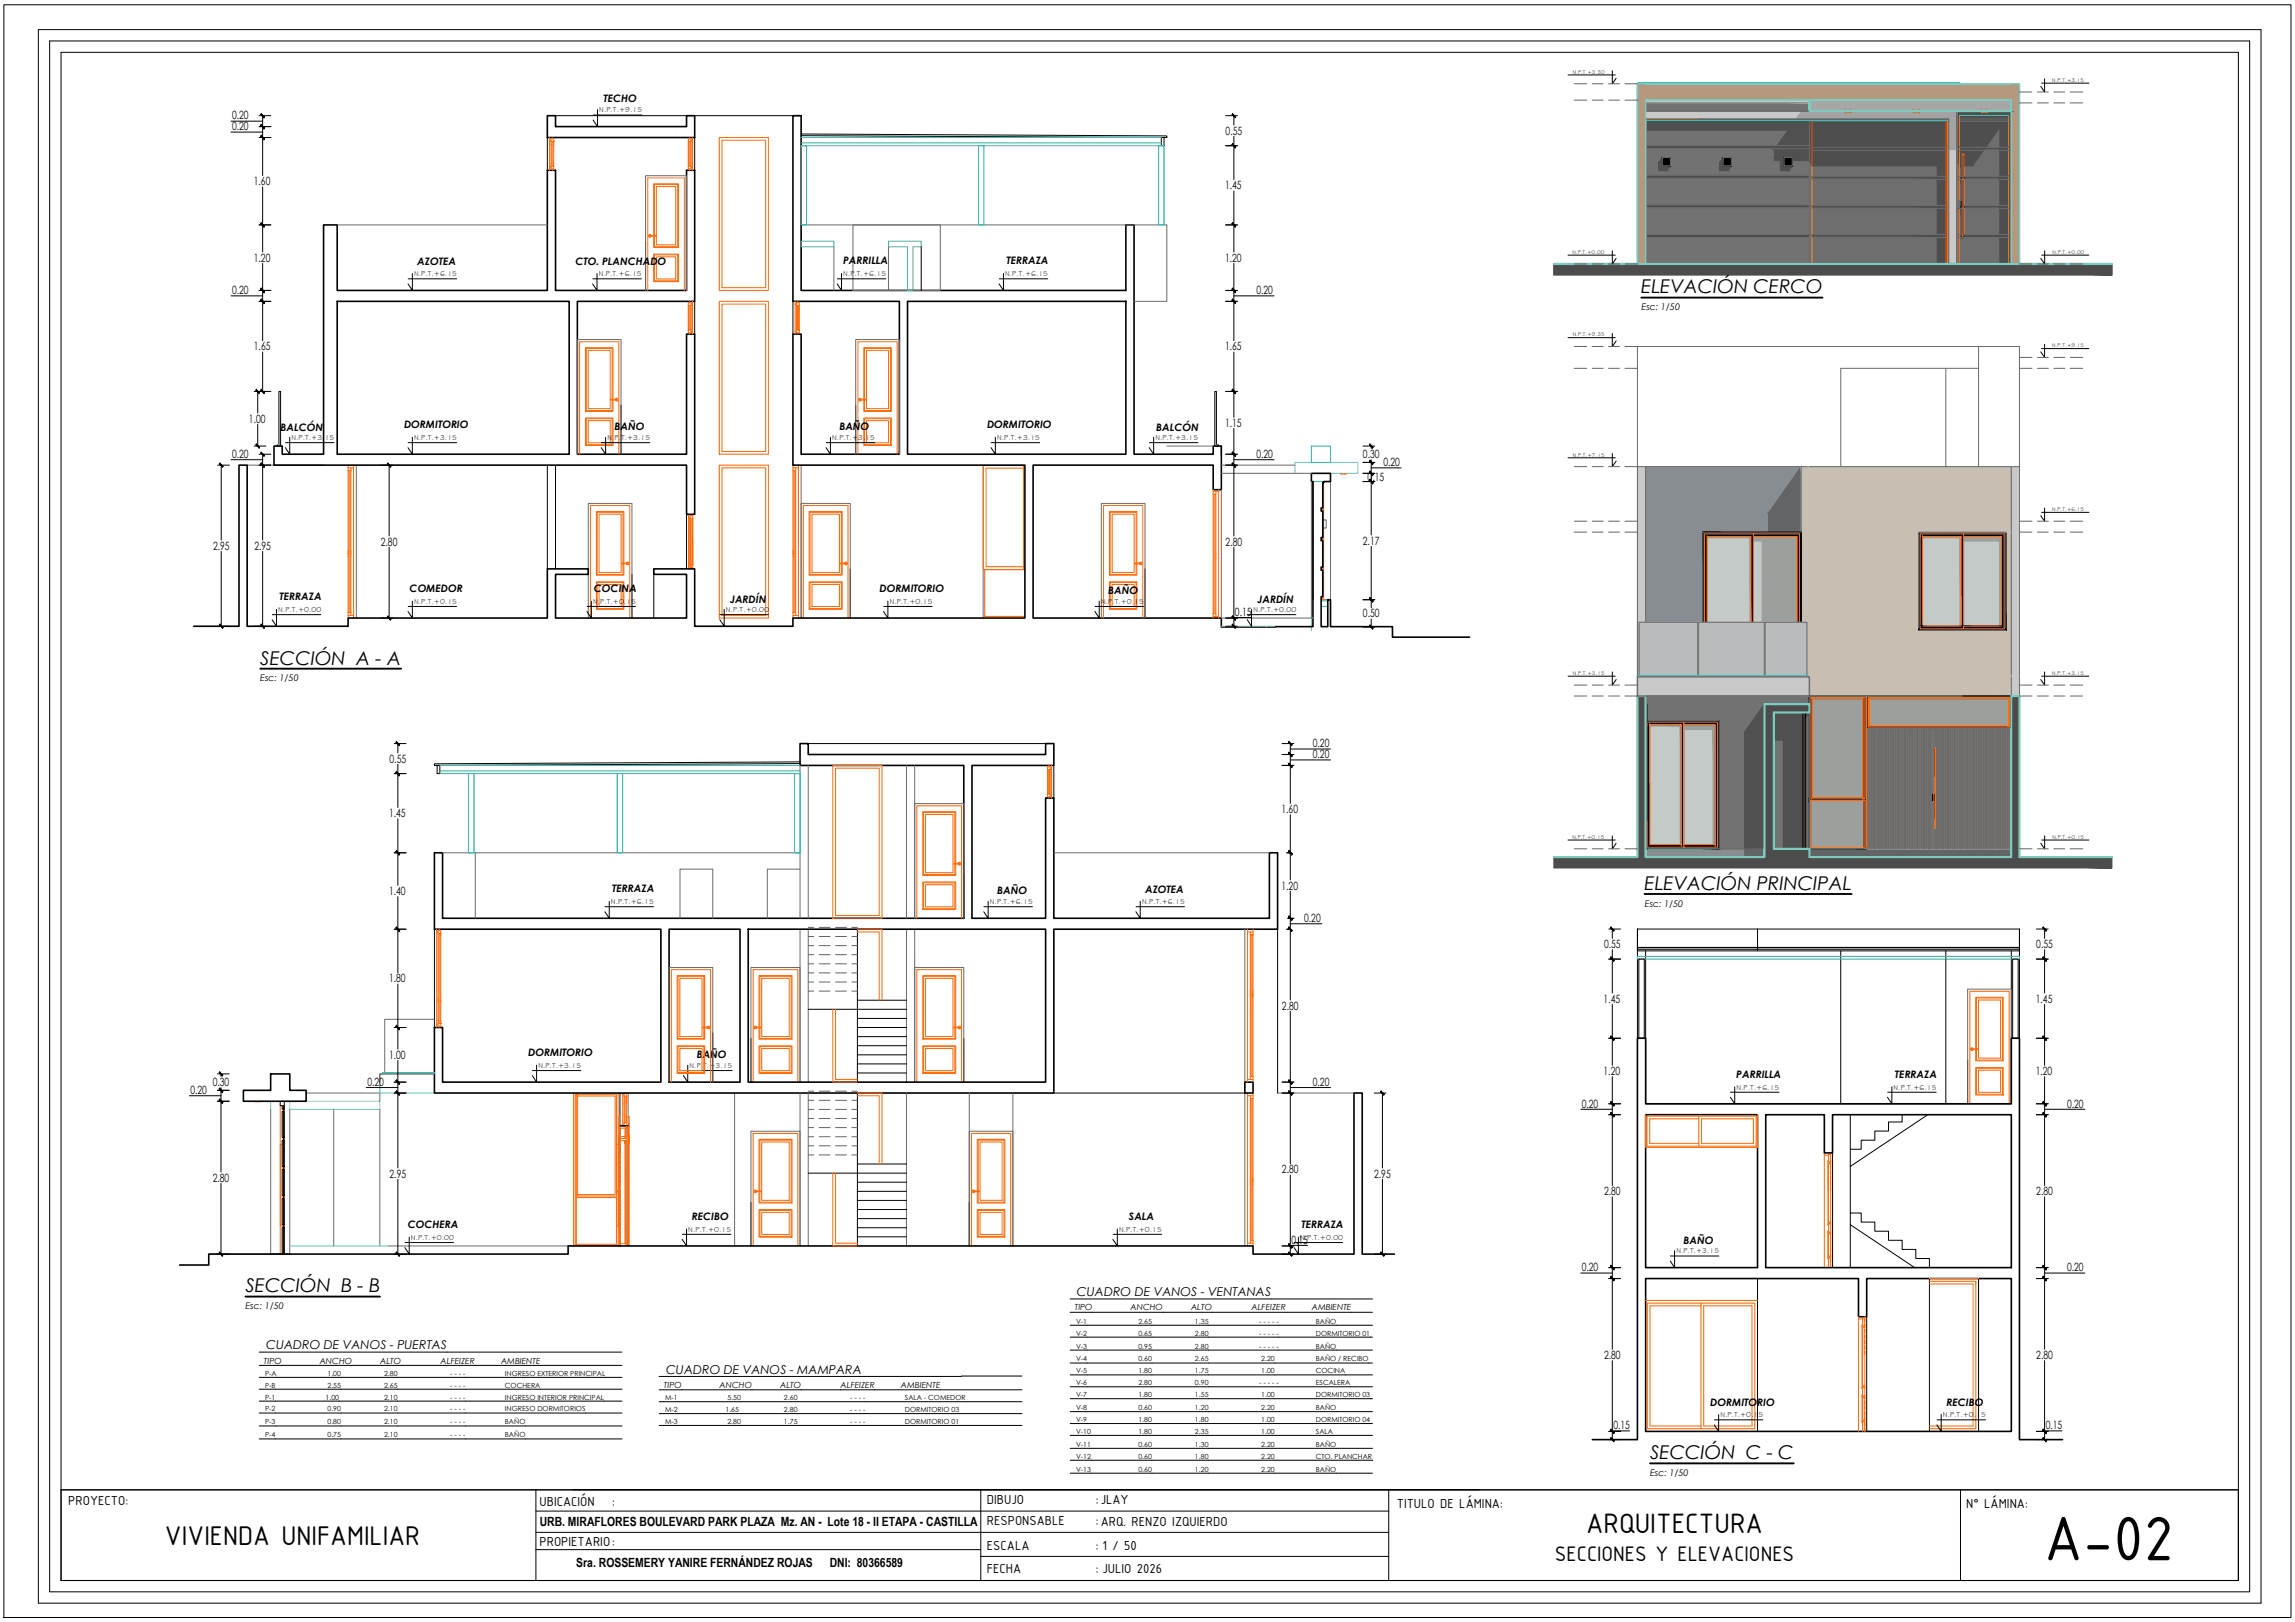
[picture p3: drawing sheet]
<svg xmlns="http://www.w3.org/2000/svg" width="841mm" height="594mm" viewBox="0 0 841 594" stroke-linecap="round" stroke-linejoin="round" font-family="sans-serif">
<defs><g id="words">
<text font-size="24.6" x="749" y="571.5">A-02</text>
<text font-size="11.1" x="581.2" y="561.5">ARQUITECTURA</text>
<text font-size="10.7" x="60.4" y="566">VIVIENDA UNIFAMILIAR</text>
<text font-size="8.3" x="569.8" y="571.8">SECCIONES Y ELEVACIONES</text>
<g font-size="7">
<text x="601.5" y="107.5">ELEVACIÓN CERCO</text>
<text x="95.4" y="243.4">SECCIÓN A - A</text>
<text x="602.7" y="325.9">ELEVACIÓN PRINCIPAL</text>
<text x="89.9" y="473.4">SECCIÓN B - B</text>
<text x="604.7" y="534.5">SECCIÓN C - C</text>
</g>
<g font-size="5.2">
<text x="25" y="551.2">PROYECTO:</text>
<text x="197.7" y="551.7">UBICACIÓN</text>
<text x="224.3" y="551.7">:</text>
<text x="361.7" y="550.7">DIBUJO</text>
<text x="401.6" y="550.7">:JLAY</text>
<text x="511.9" y="552.5">TITULO DE LÁMINA:</text>
<text x="720.5" y="552.5">N° LÁMINA:</text>
<text x="361.7" y="558.6">RESPONSABLE</text>
<text x="401.6" y="558.6">:ARQ. RENZO IZQUIERDO</text>
<text x="197.7" y="566.1">PROPIETARIO:</text>
<text x="361.7" y="567.7">ESCALA</text>
<text x="401.6" y="567.7">: 1 / 50</text>
<text x="361.7" y="576.1">FECHA</text>
<text x="401.6" y="576.1">: JULIO 2026</text>
</g>
<g font-size="4.6">
<text x="197.8" y="559">URB. MIRAFLORES BOULEVARD PARK PLAZA Mz. AN - Lote 18 - II ETAPA - CASTILLA</text>
<text x="211.2" y="573.8">Sra. ROSSEMERY YANIRE FERNÁNDEZ ROJAS</text>
<text x="304.1" y="573.8">DNI: 80366589</text>
</g>
<g font-size="4.5">
<text x="394.7" y="474.8">CUADRO DE VANOS - VENTANAS</text>
<text x="97.5" y="494.2">CUADRO DE VANOS - PUERTAS</text>
<text x="244.1" y="503.1">CUADRO DE VANOS - MAMPARA</text>
</g>
<g font-size="4.2">
<text x="85.1" y="47.8">0.20</text>
<text x="85.1" y="43.8">0.20</text>
<text x="449.1" y="49.3">0.55</text>
<text x="93" y="67.8">1.60</text>
<text x="449" y="69.3">1.45</text>
<text x="93" y="95.8">1.20</text>
<text x="448.9" y="95.8">1.20</text>
<text x="85.1" y="107.8">0.20</text>
<text x="460.4" y="107.8">0.20</text>
<text x="93" y="128.3">1.65</text>
<text x="449" y="128.3">1.65</text>
<text x="91.2" y="154.8">1.00</text>
<text x="449" y="156.3">1.15</text>
<text x="85.1" y="167.8">0.20</text>
<text x="460.4" y="167.8">0.20</text>
<text x="499.5" y="167.8">0.30</text>
<text x="506.9" y="170.8">0.20</text>
<text x="501.2" y="176.3">0.15</text>
<text x="78.1" y="201.3">2.95</text>
<text x="93.2" y="201.3">2.95</text>
<text x="139.6" y="199.8">2.80</text>
<text x="449.1" y="199.8">2.80</text>
<text x="499.4" y="199.5">2.17</text>
<text x="452.6" y="225.5">0.15</text>
<text x="499.5" y="226.1">0.50</text>
<text x="481.1" y="273.7">0.20</text>
<text x="142.8" y="279.3">0.55</text>
<text x="481.1" y="277.7">0.20</text>
<text x="142.6" y="299.3">1.45</text>
<text x="469.6" y="297.8">1.60</text>
<text x="142.6" y="327.8">1.40</text>
<text x="469.6" y="325.8">1.20</text>
<text x="477.9" y="337.7">0.20</text>
<text x="587.8" y="347.2">0.55</text>
<text x="746.2" y="347.2">0.55</text>
<text x="142.6" y="359.8">1.80</text>
<text x="469.8" y="369.8">2.80</text>
<text x="587.7" y="367.2">1.45</text>
<text x="746.1" y="367.2">1.45</text>
<text x="142.6" y="387.8">1.00</text>
<text x="587.7" y="393.7">1.20</text>
<text x="746" y="393.7">1.20</text>
<text x="69.8" y="400.7">0.20</text>
<text x="77.9" y="397.8">0.30</text>
<text x="134.6" y="397.7">0.20</text>
<text x="481.1" y="397.7">0.20</text>
<text x="579.7" y="405.7">0.20</text>
<text x="757.5" y="405.7">0.20</text>
<text x="142.8" y="431.3">2.95</text>
<text x="469.8" y="429.8">2.80</text>
<text x="503.6" y="431.3">2.95</text>
<text x="78" y="432.8">2.80</text>
<text x="587.8" y="437.7">2.80</text>
<text x="746.2" y="437.7">2.80</text>
<text x="473.2" y="455.5">0.15</text>
<text x="579.7" y="465.7">0.20</text>
<text x="757.5" y="465.7">0.20</text>
<text x="587.8" y="497.7">2.80</text>
<text x="746.2" y="497.7">2.80</text>
<text x="591.2" y="523.5">0.15</text>
<text x="749.7" y="523.5">0.15</text>
</g>
<g font-size="3.8">
<text x="221.2" y="37.2">TECHO</text>
<text x="152.9" y="96.9">AZOTEA</text>
<text x="210.9" y="96.9">CTO. PLANCHADO</text>
<text x="309" y="96.9">PARRILLA</text>
<text x="368.9" y="96.9">TERRAZA</text>
<text x="102.8" y="157.9">BALCÓN</text>
<text x="148.1" y="156.9">DORMITORIO</text>
<text x="225.2" y="157.6">BAÑO</text>
<text x="307.6" y="157.6">BAÑO</text>
<text x="361.7" y="156.9">DORMITORIO</text>
<text x="423.7" y="157.9">BALCÓN</text>
<text x="102.5" y="219.9">TERRAZA</text>
<text x="150.1" y="216.9">COMEDOR</text>
<text x="217.7" y="216.9">COCINA</text>
<text x="267.5" y="220.8">JARDÍN</text>
<text x="322.3" y="216.9">DORMITORIO</text>
<text x="406.1" y="217.6">BAÑO</text>
<text x="460.8" y="220.8">JARDÍN</text>
<text x="224.4" y="326.8">TERRAZA</text>
<text x="365.4" y="327.6">BAÑO</text>
<text x="419.7" y="326.9">AZOTEA</text>
<text x="193.6" y="386.9">DORMITORIO</text>
<text x="255.3" y="387.6">BAÑO</text>
<text x="636.3" y="394.8">PARRILLA</text>
<text x="694.4" y="394.8">TERRAZA</text>
<text x="149.5" y="449.9">COCHERA</text>
<text x="253.6" y="446.9">RECIBO</text>
<text x="413.7" y="446.9">SALA</text>
<text x="476.9" y="449.8">TERRAZA</text>
<text x="616.9" y="455.5">BAÑO</text>
<text x="626.7" y="514.8">DORMITORIO</text>
<text x="713.4" y="514.8">RECIBO</text>
</g>
<g font-size="3.3">
<text x="601.6" y="113.6">Esc: 1/50</text>
<text x="95.4" y="249.5">Esc: 1/50</text>
<text x="602.8" y="332">Esc: 1/50</text>
<text x="89.9" y="479.5">Esc: 1/50</text>
<text x="604.7" y="540.6">Esc: 1/50</text>
</g>
<g font-size="3.1">
<text x="393.9" y="480">TIPO</text>
<text x="414.3" y="480">ANCHO</text>
<text x="436.5" y="480">ALTO</text>
<text x="458.6" y="480">ALFEIZER</text>
<text x="480.8" y="480">AMBIENTE</text>
<text x="96.7" y="499.4">TIPO</text>
<text x="117.2" y="499.4">ANCHO</text>
<text x="139.3" y="499.4">ALTO</text>
<text x="161.5" y="499.4">ALFEIZER</text>
<text x="183.6" y="499.4">AMBIENTE</text>
<text x="243.3" y="508.4">TIPO</text>
<text x="263.7" y="508.4">ANCHO</text>
<text x="285.9" y="508.4">ALTO</text>
<text x="308" y="508.4">ALFEIZER</text>
<text x="330.2" y="508.4">AMBIENTE</text>
</g>
<g font-size="2.7">
<text x="219.6" y="41.1">N.P.T.+9.15</text>
<text x="151.8" y="101.1">N.P.T.+6.15</text>
<text x="219.4" y="101.1">N.P.T.+6.15</text>
<text x="309" y="101.1">N.P.T.+6.15</text>
<text x="368.4" y="101.1">N.P.T.+6.15</text>
<text x="106.8" y="161.1">N.P.T.+3.15</text>
<text x="151.8" y="161.1">N.P.T.+3.15</text>
<text x="222.6" y="161.1">N.P.T.+3.15</text>
<text x="305" y="161.1">N.P.T.+3.15</text>
<text x="365.4" y="161.1">N.P.T.+3.15</text>
<text x="423.4" y="161.1">N.P.T.+3.15</text>
<text x="151.8" y="221.1">N.P.T.+0.15</text>
<text x="217.4" y="221.1">N.P.T.+0.15</text>
<text x="326" y="221.1">N.P.T.+0.15</text>
<text x="403.5" y="221.1">N.P.T.+0.15</text>
<text x="102" y="224.1">N.P.T.+0.00</text>
<text x="266" y="224.1">N.P.T.+0.00</text>
<text x="459.3" y="224.1">N.P.T.+0.00</text>
<text x="223.9" y="331.1">N.P.T.+6.15</text>
<text x="362.8" y="331.1">N.P.T.+6.15</text>
<text x="418.5" y="331.1">N.P.T.+6.15</text>
<text x="197.3" y="391.1">N.P.T.+3.15</text>
<text x="252.7" y="391.1">N.P.T.+3.15</text>
<text x="636.4" y="399">N.P.T.+6.15</text>
<text x="693.9" y="399">N.P.T.+6.15</text>
<text x="150.6" y="454.1">N.P.T.+0.00</text>
<text x="252.2" y="451.1">N.P.T.+0.15</text>
<text x="410.1" y="451.1">N.P.T.+0.15</text>
<text x="476.5" y="454.1">N.P.T.+0.00</text>
<text x="614.3" y="459.1">N.P.T.+3.15</text>
<text x="630.4" y="519">N.P.T.+0.15</text>
<text x="712" y="519">N.P.T.+0.15</text>
</g>
<g font-size="2.6">
<text x="394.3" y="484.8">V-1</text>
<text x="417.2" y="484.8">2.65</text>
<text x="437.9" y="484.8">1.35</text>
<text x="461.5" y="484.8">- - - - -</text>
<text x="482.2" y="484.8">BAÑO</text>
<text x="394.3" y="489.2">V-2</text>
<text x="417.2" y="489.2">0.65</text>
<text x="437.9" y="489.2">2.80</text>
<text x="461.5" y="489.2">- - - - -</text>
<text x="482.2" y="489.2">DORMITORIO 01</text>
<text x="394.3" y="493.9">V-3</text>
<text x="417.2" y="493.9">0.95</text>
<text x="437.9" y="493.9">2.80</text>
<text x="461.5" y="493.9">- - - - -</text>
<text x="482.2" y="493.9">BAÑO</text>
<text x="97.1" y="503.9">P-A</text>
<text x="120" y="503.9">1.00</text>
<text x="140.7" y="503.9">2.80</text>
<text x="165" y="503.9">- - - -</text>
<text x="185" y="503.9">INGRESO EXTERIOR PRINCIPAL</text>
<text x="394.3" y="498.7">V-4</text>
<text x="394.3" y="503">V-5</text>
<text x="417.2" y="498.7">0.60</text>
<text x="417.2" y="503">1.80</text>
<text x="437.9" y="498.7">2.65</text>
<text x="437.9" y="503">1.75</text>
<text x="462.2" y="498.7">2.20</text>
<text x="462.2" y="503">1.00</text>
<text x="482.2" y="498.7">BAÑO / RECIBO</text>
<text x="482.2" y="503">COCINA</text>
<text x="97.1" y="508.3">P-B</text>
<text x="120" y="508.3">2.55</text>
<text x="140.7" y="508.3">2.65</text>
<text x="165" y="508.3">- - - -</text>
<text x="185" y="508.3">COCHERA</text>
<text x="394.3" y="507.4">V-6</text>
<text x="417.2" y="507.4">2.80</text>
<text x="437.9" y="507.4">0.90</text>
<text x="461.5" y="507.4">- - - - -</text>
<text x="482.2" y="507.4">ESCALERA</text>
<text x="97.1" y="512.6">P-1</text>
<text x="119.3" y="512.6">1.00</text>
<text x="140.7" y="512.6">2.10</text>
<text x="165" y="512.6">- - - -</text>
<text x="185" y="512.6">INGRESO INTERIOR PRINCIPAL</text>
<text x="243.7" y="512.8">M-1</text>
<text x="266.6" y="512.8">5.50</text>
<text x="287.3" y="512.8">2.60</text>
<text x="311.6" y="512.8">- - - -</text>
<text x="331.6" y="512.8">SALA - COMEDOR</text>
<text x="394.3" y="511.7">V-7</text>
<text x="417.2" y="511.7">1.80</text>
<text x="437.9" y="511.7">1.55</text>
<text x="462.2" y="511.7">1.00</text>
<text x="482.2" y="511.7">DORMITORIO 03</text>
<text x="97.1" y="517">P-2</text>
<text x="97.1" y="521.7">P-3</text>
<text x="120" y="517">0.90</text>
<text x="120" y="521.7">0.80</text>
<text x="140.7" y="517">2.10</text>
<text x="140.7" y="521.7">2.10</text>
<text x="165" y="517">- - - -</text>
<text x="165" y="521.7">- - - -</text>
<text x="185" y="517">INGRESO DORMITORIOS</text>
<text x="185" y="521.7">BAÑO</text>
<text x="243.7" y="517.2">M-2</text>
<text x="243.7" y="521.5">M-3</text>
<text x="265.9" y="517.2">1.65</text>
<text x="266.6" y="521.5">2.80</text>
<text x="287.3" y="517.2">2.80</text>
<text x="287.3" y="521.5">1.75</text>
<text x="311.6" y="517.2">- - - -</text>
<text x="311.6" y="521.5">- - - -</text>
<text x="331.6" y="517.2">DORMITORIO 03</text>
<text x="331.6" y="521.5">DORMITORIO 01</text>
<text x="394.3" y="516.5">V-8</text>
<text x="394.3" y="520.8">V-9</text>
<text x="417.2" y="516.5">0.60</text>
<text x="417.2" y="520.8">1.80</text>
<text x="437.9" y="516.5">1.20</text>
<text x="437.9" y="520.8">1.80</text>
<text x="462.2" y="516.5">2.20</text>
<text x="462.2" y="520.8">1.00</text>
<text x="482.2" y="516.5">BAÑO</text>
<text x="482.2" y="520.8">DORMITORIO 04</text>
<text x="97.1" y="526.5">P-4</text>
<text x="120" y="526.5">0.75</text>
<text x="140.7" y="526.5">2.10</text>
<text x="165" y="526.5">- - - -</text>
<text x="185" y="526.5">BAÑO</text>
<text x="394.3" y="525.2">V-10</text>
<text x="417.2" y="525.2">1.80</text>
<text x="437.9" y="525.2">2.35</text>
<text x="462.2" y="525.2">1.00</text>
<text x="482.2" y="525.2">SALA</text>
<text x="394.3" y="529.9">V-11</text>
<text x="417.2" y="529.9">0.60</text>
<text x="437.9" y="529.9">1.30</text>
<text x="462.2" y="529.9">2.20</text>
<text x="482.2" y="529.9">BAÑO</text>
<text x="394.3" y="534.3">V-12</text>
<text x="394.3" y="539">V-13</text>
<text x="417.2" y="534.3">0.60</text>
<text x="417.2" y="539">0.60</text>
<text x="437.9" y="534.3">1.80</text>
<text x="437.9" y="539">1.20</text>
<text x="462.2" y="534.3">2.20</text>
<text x="462.2" y="539">2.20</text>
<text x="482.2" y="534.3">CTO. PLANCHAR</text>
<text x="482.2" y="539">BAÑO</text>
</g>
<g font-size="2">
<text x="576.3" y="27">N.P.T.+3.30</text>
<text x="752.1" y="30">N.P.T.+3.15</text>
<text x="576.2" y="93">N.P.T.+0.00</text>
<text x="752.1" y="93">N.P.T.+0.00</text>
<text x="576.3" y="123.2">N.P.T.+9.35</text>
<text x="752.1" y="127.2">N.P.T.+9.15</text>
<text x="576.3" y="167.3">N.P.T.+7.15</text>
<text x="752.1" y="187.2">N.P.T.+6.15</text>
<text x="576.3" y="247.3">N.P.T.+3.15</text>
<text x="752.1" y="247.3">N.P.T.+3.15</text>
<text x="576.2" y="307.2">N.P.T.+0.15</text>
<text x="752.1" y="307.2">N.P.T.+0.15</text>
</g>
</g></defs>
<!-- layer: p2 -->
<g fill="none" stroke="#6a6a6a" stroke-width=".37">
<path d="M603.1 36.7v50.3M603.1 30.7h-3v66M603.1 37.7h60M718.1 30.3v.4M740.1 30.7h-3h3v66M603.1 54.5h60v9.7h-60M609.2 57.7h2.9v3h-2.9zM631.5 57.7h3v3h-3zM653.8 57.7h3v3h-3zM663.1 44.1v9.2h-60M663.1 53.3v1.2M664.1 55.1h49"/>
<path d="M664.1 44.4h49M664.1 53.9h49M718.1 43.6h17.9M718.1 55.1h17.9M718.1 44.4h17.9M718.1 53.9h17.9M737.1 40.7v56M603.1 76.2h60v9.6h-60M603.1 65.3h60v9.7h-60M663.1 64.2v1.1M663.1 75v1.2M664.1 76.3h49"/>
<path d="M664.1 65.7h49M664.1 75.2h49M664.1 64.6h49M718.1 65.7h1M718.1 75.2h.1M718.1 64.6h1M719.1 73.3h-.9v3h.9h-1M719.7 76.3h16.3M719.7 65.7h16.3M719.7 75.2h16.3M719.7 64.6h16.3M603.1 96.7v-9.7h60v9.7"/>
<path d="M663.1 85.8v1.2M664.1 87h49M664.1 96.5h49M664.1 85.8h49M714.1 96.5h3M718.1 87h17.9M718.1 96.5h17.9M718.1 85.8h1M719.7 85.8h16.3M713.1 134.9v36M725.1 134.9h-50.5v36M725.1 126.9v44"/>
<path d="M600.1 170.9v-44h140v44M603.1 170.9h-3v80M660.1 170.9h-57v57M737.1 170.9h3v84M660.1 194.9h-36v33M703.1 194.9h32v36h-32zM660.1 227.9v-57h77v84h-134M600.7 247.5v-19.6h21.4v19.6M622.5 247.5v-19.6h24v19.6M646.9 247.5v-19.6h15.3v19.6M663.1 254.9v3M603.5 263.9h26.5v47h16.6"/>
<path d="M663.1 260.9v50M684.1 266.9h.2v44M684.3 266.9h.5M685.2 266.9h.5M686.1 266.9h.5M687 266.9h.4M687.8 266.9h.5M688.7 266.9h.5M689.6 266.9h.5M690.5 266.9h.4M691.3 266.9h.5M692.2 266.9h.5"/>
<path d="M693.1 266.9h.4M693.9 266.9h.5M694.8 266.9h.5M695.7 266.9h.5M696.6 266.9h.4M697.4 266.9h.5M698.3 266.9h.5M699.2 266.9h.5M700.1 266.9h.4M700.9 266.9h.5M701.8 266.9h.5M702.7 266.9h.5"/>
<path d="M703.6 266.9h.4M704.4 266.9h.5M705.3 266.9h.5M706.2 266.9h.4M707.1 266.9h.1M707.1 266.9v44v-44h-.5v44M707.1 266.9h.4M707.9 266.9h-.4v44M707.9 266.9h1.4M707.9 266.9v23.6M708.4 266.9v23.6M708.8 266.9v6.8"/>
<path d="M709.3 266.9h.4v44M709.3 266.9v6.8M709.7 266.9h.4M710.5 266.9h.5M711.4 266.9h.5M712.3 266.9h.4M713.1 266.9h.5M714 266.9h.5M714.9 266.9h.5M715.8 266.9h.4M716.6 266.9h.5M717.5 266.9h.5"/>
<path d="M718.4 266.9h.5M719.3 266.9h.4M720.1 266.9h.5M721 266.9h.5M721.9 266.9h.5M722.8 266.9h.4M723.6 266.9h.5M724.5 266.9h.5M725.4 266.9h.4M726.2 266.9h.5M727.1 266.9h.5M728 266.9h.5"/>
<path d="M728.9 266.9h.4M729.7 266.9h.5M730.6 266.9h.5M731.5 266.9h.5M732.4 266.9h.4M733.2 266.9h.5M734.1 266.9h.5M735 266.9h.5M735.8 266.9h.5M736.7 266.9h.4M707.9 293.6v17.3M708.4 293.6v17.3"/>
<path d="M708.7 290.5h-.9v3.1h.9M684.8 310.9v-44h.4v44M685.7 310.9v-44h.4v44M686.6 310.9v-44h.4v44M687.4 310.9v-44h.4v44M688.3 310.9v-44h.4v44M689.2 310.9v-44h.4v44M690.1 310.9v-44h.4v44M690.9 310.9v-44h.4v44M691.8 310.9v-44h.4v44M692.7 310.9v-44h.4v44M693.5 310.9v-44h.4v44"/>
<path d="M694.4 310.9v-44h.4v44M695.3 310.9v-44h.4v44M696.2 310.9v-44h.4v44M697 310.9v-44h.4v44M697.9 310.9v-44h.4v44M698.8 310.9v-44h.4v44M699.7 310.9v-44h.4v44M700.5 310.9v-44h.4v44M701.4 310.9v-44h.4v44M702.3 310.9v-44h.4v44M703.2 310.9v-44h.4v44M704 310.9v-44h.4v44"/>
<path d="M704.9 310.9v-44h.4v44M705.8 310.9v-44h.4v44M708.8 303.6v7.3M709.3 303.6v7.3M710.1 310.9v-44h.4v44M711 310.9v-44h.4v44M711.9 310.9v-44h.4v44M712.7 310.9v-44h.4v44M713.6 310.9v-44h.4v44M714.5 310.9v-44h.4v44M715.4 310.9v-44h.4v44M716.2 310.9v-44h.4v44"/>
<path d="M717.1 310.9v-44h.4v44M718 310.9v-44h.4v44M718.9 310.9v-44h.4v44M719.7 310.9v-44h.4v44M720.6 310.9v-44h.4v44M721.5 310.9v-44h.4v44M722.4 310.9v-44h.4v44M723.2 310.9v-44h.4v44M724.1 310.9v-44h.4v44M725 310.9v-44h.4v44M725.8 310.9v-44h.4v44M726.7 310.9v-44h.4v44"/>
<path d="M727.6 310.9v-44h.4v44M728.5 310.9v-44h.4v44M729.3 310.9v-44h.4v44M730.2 310.9v-44h.4v44M731.1 310.9v-44h.4v44M732 310.9v-44h.4v44M732.8 310.9v-44h.4v44M733.7 310.9v-44h.4v44M734.6 310.9v-44h.4v44M735.5 310.9v-44h.3v44M736.3 310.9v-44h.4v44"/>
</g>
<path d="M603.1 30.7h134M603.1 36.7h60M600.1 250.9v4M663.1 254.9h56M603.5 310.9h26.5M663.1 310.9h74" fill="none" stroke="#71cebe" stroke-width=".37"/>
<path d="M600.2 30.7v-.4h71.2v.4M605.5 30.3h112.4v.4M717.9 30.3h.2M603.1 44.1h110.7M664.1 44.2h49M718.1 42.3h17.9M718.1 40.8h8M728.1 40.8h7.9M600.2 247.9v-.4h62.4v.4" fill="none" stroke="#00bfbf" stroke-width=".37"/>
<g fill="#4c4c4c" stroke="#4c4c4c" stroke-width=".37">
<path d="M650 310.9h13.1z"/>
<path d="M569.4 96.7l204.5 4v-4zM569.4 96.7l204.5 4h-204.5z"/>
<path d="M569.4 96.7l204.5 4v-4zM569.4 96.7l204.5 4h-204.5z"/>
<path d="M646.6 257.9l16.5 3v-3zM646.6 257.9l16.5 3h-16.5z"/>
<path d="M646.6 260.9l3.4 50v-50zM646.6 260.9l3.4 50h-3.4zM646.6 310.9h3.4zM646.6 310.9h3.4z"/>
<path d="M737.1 254.9l3 59v-59zM737.1 254.9l3 59h-3z"/>
<path d="M646.6 310.9l16.5 3v-3zM646.6 310.9l16.5 3h-16.5z"/>
<path d="M600.1 254.9l3 59v-59zM600.1 254.9l3 59h-3z"/>
<path d="M569.4 313.9l204.5 4v-4zM569.4 313.9l204.5 4h-204.5z"/>
</g>
<path d="M663.1 36.7h74v4h-74zM569.4 96.7h204.5M569.4 313.9h30.7v-59h3v59h43.5v-56h16.5v3h-13.1v50h13.1v3h74v-59h3v59h33.8" fill="none" stroke="#71cebe" stroke-width=".8"/>
<g fill="#c9c9c9" stroke="#c9c9c9" stroke-width=".37">
<path d="M600.1 170.9l3 57v-57zM600.1 170.9l3 57h-3z"/>
<path d="M600.1 227.9l.6 19.6v-19.6zM600.1 227.9l.6 19.6h-.6z"/>
<path d="M600.1 247.5l.1 .4zM600.1 247.5l.1 .4z"/>
<path d="M737.1 194.9l3 53v-53zM737.1 194.9l3 53h-3z"/>
<path d="M737.1 170.9l3 24v-24zM737.1 170.9l3 24h-3z"/>
<path d="M703.2 40.7l13.9 .2v-.2zM703.2 40.7l13.9 .2h-13.9z"/>
<path d="M678.2 40.7l22.9 .2v-.2zM678.2 40.7l22.9 .2h-22.9z"/>
<path d="M603.1 40.7l73.1 .2v-.2zM603.1 40.7l73.1 .2h-73.1z"/>
<path d="M603.1 40.9l114 2.8v-2.8zM603.1 40.9l114 2.8h-114z"/>
<path d="M714.1 43.7l3 52.8v-52.8zM714.1 43.7l3 52.8h-3z"/>
<path d="M603.1 36.7l60 1v-1zM603.1 36.7l60 1h-60z"/>
<path d="M600.1 250.9l63 4v-4zM600.1 250.9l63 4h-63z"/>
<path d="M600.1 247.9l3 3v-3zM600.1 247.9l3 3h-3z"/>
<path d="M737.1 247.9l3 7v-7zM737.1 247.9l3 7h-3z"/>
<path d="M603.1 247.9l1.9 3v-3zM603.1 247.9l1.9 3h-1.9z"/>
<path d="M707.1 266.9v44zM707.1 266.9v44z"/>
<path d="M605 247.9l58.1 3v-3zM605 247.9l58.1 3h-58.1z"/>
</g>
<g fill="#a3a3a3" stroke="#a3a3a3" stroke-width=".37">
<path d="M600.1 228.9l.5 18.6v-18.6zM600.1 228.9l.5 18.6h-.5z"/>
<path d="M600.1 247.5l.1 .4zM600.1 247.5l.1 .4z"/>
<path d="M703.2 40.7l13.9 .2v-.2zM703.2 40.7l13.9 .2h-13.9z"/>
<path d="M678.2 40.7l22.9 .2v-.2zM678.2 40.7l22.9 .2h-22.9z"/>
<path d="M660.2 40.7l16 .2v-.2zM660.2 40.7l16 .2h-16.1z"/>
<path d="M660.1 40.9l57 2.8v-2.8zM660.1 40.9l57 2.8h-59z"/>
<path d="M714.1 43.7l3 11.1v-11.1zM714.1 43.7l3 11.1h-3z"/>
<path d="M707.1 266.9v44zM707.1 266.9v44z"/>
</g>
<g fill="#878d91" stroke="#878d91" stroke-width=".37">
<path d="M603.1 170.9l57 24v-24zM603.1 170.9l57 24h-57z"/>
<path d="M603.1 194.9l21 33v-33zM603.1 194.9l21 33h-21z"/>
<path d="M622.1 227.9l.4 19.6v-19.6zM622.1 227.9l.4 19.6h-.4z"/>
<path d="M603.1 310.9l43.5 3v-3zM603.1 310.9l43.5 3h-43.5z"/>
</g>
<g fill="#616569" stroke="#616569" stroke-width=".37">
<path d="M603.1 310.9h.4l-.4 .7z"/>
<path d="M660.1 170.9v17zM660.1 170.9v17h-12z"/>
<path d="M648.1 187.9l12 7v-7zM648.1 187.9l12 7h-12z"/>
<path d="M664.1 96.5l49 .2v-.2zM664.1 96.5l49 .2v-.2zM664.1 96.5l49 .2h-49zM664.1 96.5l49 .2h-49z"/>
<path d="M714.2 96.5l2.9 .2v-.2zM714.2 96.5l2.9 .2v-.2zM714.2 96.5l2.9 .2h-2.9zM714.2 96.5l2.9 .2h-2.9z"/>
<path d="M718.1 96.5l17.9 .2v-.2zM718.1 96.5l17.9 .2v-.2zM718.1 96.5l17.9 .2h-17.9zM718.1 96.5l17.9 .2h-17.9z"/>
<path d="M663.1 310.9l74 3v-3zM663.1 310.9l74 3v-3zM663.1 310.9l74 3h-74zM663.1 310.9l74 3h-74z"/>
<path d="M639.4 310.9l7.2 3v-3zM639.4 310.9l7.2 3h-7.2z"/>
</g>
<g fill="#c8beb2" stroke="#c8beb2" stroke-width=".37">
<path d="M660.1 170.9l3 57v-57zM660.1 170.9l3 57h-3z"/>
<path d="M663.1 194.9l40 33v-33zM663.1 194.9l40 33h-40z"/>
<path d="M662.2 227.9l40.9 3v-3zM662.2 227.9l40.9 3h-40.9z"/>
<path d="M662.2 230.9l72.9 16.6v-16.6zM662.2 230.9l72.9 16.6h-72.9z"/>
<path d="M663.1 247.5l72 7.4v-7.4zM663.1 247.5l72 7.4h-72z"/>
<path d="M735.1 194.9l2 60v-60zM735.1 194.9l2 60h-2z"/>
<path d="M663.1 170.9l74 24v-24zM663.1 170.9l74 24h-74z"/>
</g>
<g fill="#000" stroke="#000" stroke-width=".37">
<path d="M719.2 56.4l.2 3.5zM719.4 56.4l.1 3.5zM719.5 56.4l.1 3.6zM719.6 56.4l.1 3.7zM703.7 229.5h15.9v.8z"/>
<path d="M609.2 57.7l2.9 3v-3zM609.2 57.7l2.9 3h-2.9z"/>
<path d="M631.5 57.7l3 3v-3zM631.5 57.7l3 3h-3z"/>
<path d="M653.8 57.7l3 3v-3zM653.8 57.7l3 3h-3z"/>
<path d="M719.1 56.4l.1 30zM719.1 56.4l.1 30zM719.1 56.4l.1 30z"/>
<path d="M719.2 56.4l.2 30zM719.2 56.4l.2 30z"/>
<path d="M719.4 56.4l.1 30zM719.4 56.4l.1 30z"/>
<path d="M719.6 56.4l.1 3.7zM719.6 60.1l.1 .2z"/>
<path d="M719.5 56.4l.1 30zM719.5 56.4l.1 30z"/>
<path d="M719.6 56.4l.1 30zM719.6 56.4l.1 30z"/>
<path d="M736 40.7l.5 .1zM736 40.7l.5 .1zM736 40.7l.5 .1zM736 40.7l.5 .1z"/>
<path d="M736.5 40.7l.6 .1zM736.5 40.7l.6 .1zM736.5 40.7l.6 .1zM736.5 40.7l.6 .1z"/>
<path d="M718.2 73.3l.9 3v-3zM718.2 73.3l.9 3h-.9z"/>
<path d="M718.9 73.3l.2 3v-3zM718.9 73.3l.2 3h-.2z"/>
<path d="M719.1 56.4l.1 30zM719.1 56.4v30zM719.1 56.4v30zM719.1 56.4v30zM719.1 56.4v30z"/>
<path d="M624.1 195.5l.5 32.4v-32.4zM624.1 195.5l.5 32.4h-.5z"/>
<path d="M624.1 195.5l.5 .8v-.8zM624.1 195.5l.5 .8h-.5z"/>
<path d="M624.6 196.5l1.1 31.4v-31.4zM624.6 196.5l1.1 31.4h-1.1z"/>
<path d="M641.6 196.5l1 31.4v-31.4zM641.6 196.5l1 31.4h-1z"/>
<path d="M624.6 195.5l18 1v-1zM624.6 195.5l18 1h-18z"/>
<path d="M624.6 195.5l18 .8v-.8zM624.6 195.5l18 .8h-18z"/>
<path d="M642.6 195.5l16.8 1v-1zM642.6 195.5l16.8 1v-1zM642.6 195.5l16.8 1h-16.8zM642.6 195.5l16.8 1h-16.8z"/>
<path d="M624.1 194.9l36 .6v-.6zM624.1 194.9l36 .6v-.6zM624.1 194.9l36 .6h-36zM624.1 194.9l36 .6h-36z"/>
<path d="M703.1 195.5l.6 35.4v-35.4zM703.1 195.5l.6 35.4h-.6z"/>
<path d="M703.1 195.5l.6 .8v-.8zM703.1 195.5l.6 .8h-.6z"/>
<path d="M703.7 196.5l1 32.8v-32.8zM703.7 196.5l1 32.8h-1z"/>
<path d="M718.6 196.5l1 33.8v-33.8zM718.6 196.5l1 33.8h-1z"/>
<path d="M703.7 195.5l15.9 1v-1zM703.7 195.5l15.9 1h-15.9z"/>
<path d="M703.7 195.5l15.9 .8v-.8zM703.7 195.5l15.9 .8h-15.9z"/>
<path d="M733.5 196.5l1 33.8v-33.8zM733.5 196.5l1 33.8h-1z"/>
<path d="M733.5 196.5l1 32.8v-32.8zM733.5 196.5l1 32.8h-1z"/>
<path d="M719.6 195.5l14.9 1v-1zM719.6 195.5l14.9 1v-1zM719.6 195.5l14.9 1h-14.9zM719.6 195.5l14.9 1h-14.9z"/>
<path d="M703.1 194.9l32 .6v-.6zM703.1 194.9l32 .6v-.6zM703.1 194.9l32 .6h-32zM703.1 194.9l32 .6h-32z"/>
<path d="M658.5 196.5l.9 31.4v-31.4zM658.5 196.5l.9 31.4v-31.4zM658.5 196.5l.9 31.4h-.9zM658.5 196.5l.9 31.4h-.9z"/>
<path d="M659.4 195.5l.7 32.4v-32.4zM659.4 195.5l.7 32.4v-32.4zM659.4 195.5l.7 32.4h-.7zM659.4 195.5l.7 32.4h-.7z"/>
<path d="M703.7 229.3l15.9 1v-1zM703.7 229.3l15.9 1h-15.9zM703.7 229.5l15.9 .8h-15.9z"/>
<path d="M719.6 229.3l14.9 1v-1zM719.6 229.3l14.9 1v-1zM719.6 229.3l14.9 1h-14.9zM719.6 229.3l14.9 1h-14.9z"/>
<path d="M734.5 195.5l.6 35.4v-35.4zM734.5 195.5l.6 35.4v-35.4zM734.5 195.5l.6 35.4h-.6zM734.5 195.5l.6 35.4h-.6z"/>
<path d="M703.1 230.3l32 .6v-.6zM703.1 230.3l32 .6v-.6zM703.1 230.3l32 .6h-32zM703.1 230.3l32 .6h-32z"/>
<path d="M663.1 255.5l.6 37.1v-37.1zM663.1 255.5l.6 37.1h-.6z"/>
<path d="M663.1 255.5l.6 37.1v-37.1zM663.1 255.5l.6 37.1h-.6z"/>
<path d="M663.7 255.5l18.9 .5v-.5zM663.7 255.5l18.9 .5v-.5zM663.7 255.5l18.9 .5h-18.9zM663.7 255.5l18.9 .5h-18.9z"/>
<path d="M682.6 255.5l.4 .5v-.5zM682.6 255.5l.4 .5v-.5zM682.6 255.5l.4 .5h-.4zM682.6 255.5l.4 .5h-.4z"/>
<path d="M683.5 255.5l.6 37.1v-37.1zM683.5 255.5l.6 37.1h-.6z"/>
<path d="M683.5 255.5l.6 37.1v-37.1zM683.5 255.5l.6 37.1h-.6z"/>
<path d="M663.1 254.9l21 .6v-.6zM663.1 254.9l21 .6v-.6zM663.1 254.9l21 .6h-21zM663.1 254.9l21 .6h-21z"/>
<path d="M684.7 255.5l51.8 .5v-.5zM684.7 255.5l51.8 .5v-.5zM684.7 255.5l51.8 .5h-51.8zM684.7 255.5l51.8 .5h-51.8z"/>
<path d="M684.1 254.9l53 .6v-.6zM684.1 254.9l53 .6v-.6zM684.1 254.9l53 .6h-53zM684.1 254.9l53 .6h-53z"/>
<path d="M603.5 264.5l.2 45.8zM603.5 264.5l.2 45.8z"/>
<path d="M603.5 264.5l.2 .8zM603.5 264.5l.2 .8z"/>
<path d="M603.7 265.5l.9 43.8v-43.8zM603.7 265.5l.9 43.8h-.9z"/>
<path d="M616.1 265.5l1 43.8v-43.8zM616.1 265.5l1 43.8h-1z"/>
<path d="M603.7 264.5l13.4 1v-1zM603.7 264.5l13.4 1h-13.4z"/>
<path d="M603.7 264.5l13.4 .8v-.8zM603.7 264.5l13.4 .8h-13.4z"/>
<path d="M617.1 264.5l12.4 1v-1zM617.1 264.5l12.4 1v-1zM617.1 264.5l12.4 1h-12.4zM617.1 264.5l12.4 1h-12.4z"/>
<path d="M603.5 263.9l26.5 .6v-.6zM603.5 263.9l26.5 .6v-.6zM603.5 263.9l26.5 .6h-26.5zM603.5 263.9l26.5 .6h-26.5z"/>
<path d="M684.1 255.5l.6 10.8v-10.8zM684.1 255.5l.6 10.8v-10.8zM684.1 255.5l.6 10.8h-.6zM684.1 255.5l.6 10.8h-.6z"/>
<path d="M684.7 256l.5 9.8v-9.8zM684.7 256l.5 9.8v-9.8zM684.7 256l.5 9.8h-.5zM684.7 256l.5 9.8h-.5z"/>
<path d="M708.7 273.7l.1 29.9zM708.7 273.7l.1 29.9zM708.7 273.7l.1 29.9z"/>
<path d="M736 256l.5 9.8v-9.8zM736 256l.5 9.8v-9.8zM736 256l.5 9.8h-.5zM736 256l.5 9.8h-.5z"/>
<path d="M684.7 265.8l51.8 .5v-.5zM684.7 265.8l51.8 .5v-.5zM684.7 265.8l51.8 .5h-51.8zM684.7 265.8l51.8 .5h-51.8z"/>
<path d="M736.5 255.5l.6 10.8v-10.8zM736.5 255.5l.6 10.8v-10.8zM736.5 255.5l.6 10.8h-.6zM736.5 255.5l.6 10.8h-.6z"/>
<path d="M684.1 266.3l53 .6v-.6zM684.1 266.3l53 .6v-.6zM684.1 266.3l53 .6h-53zM684.1 266.3l53 .6h-53z"/>
<path d="M663.1 292.6l.6 .6v-.6zM663.1 292.6l.6 .6h-.6z"/>
<path d="M663.1 293.2l.6 17.1v-17.1zM663.1 293.2l.6 17.1h-.6z"/>
<path d="M663.1 292.6l.6 .6v-.6zM663.1 292.6l.6 .6h-.6z"/>
<path d="M663.1 293.2l.6 17.1v-17.1zM663.1 293.2l.6 17.1h-.6z"/>
<path d="M663.7 256l.5 36.1v-36.1zM663.7 256l.5 36.1v-36.1zM663.7 256l.5 36.1h-.5zM663.7 256l.5 36.1h-.5z"/>
<path d="M663.7 292.1l18.9 .5v-.5zM663.7 292.1l18.9 .5v-.5zM663.7 292.1l18.9 .5h-18.9zM663.7 292.1l18.9 .5h-18.9z"/>
<path d="M682.6 256l.4 36.1v-36.1zM682.6 256l.4 36.1v-36.1zM682.6 256l.4 36.1h-.4zM682.6 256l.4 36.1h-.4z"/>
<path d="M682.6 292.1l.4 .5v-.5zM682.6 292.1l.4 .5v-.5zM682.6 292.1l.4 .5h-.4zM682.6 292.1l.4 .5h-.4z"/>
<path d="M663.7 292.6l19.8 .6v-.6zM663.7 292.6l19.8 .6v-.6zM663.7 292.6l19.8 .6h-19.8zM663.7 292.6l19.8 .6h-19.8z"/>
<path d="M683 255.5l.5 37.1v-37.1zM683 255.5l.5 37.1v-37.1zM683 255.5l.5 37.1h-.5zM683 255.5l.5 37.1h-.5z"/>
<path d="M683.5 292.6l.6 .6v-.6zM683.5 292.6l.6 .6h-.6z"/>
<path d="M683.5 293.2l.6 17.1v-17.1zM683.5 293.2l.6 17.1h-.6z"/>
<path d="M683.5 292.6l.6 .6v-.6zM683.5 292.6l.6 .6h-.6z"/>
<path d="M683.5 293.2l.6 17.1v-17.1zM683.5 293.2l.6 17.1h-.6z"/>
<path d="M707.8 290.5l.9 3.1v-3.1zM707.8 290.5l.9 3.1v-3.1zM707.8 290.5l.9 3.1h-.9zM707.8 290.5l.9 3.1h-.9z"/>
<path d="M603.7 309.3l13.4 1v-1zM603.7 309.3l13.4 1h-13.4z"/>
<path d="M617.1 309.3l12.4 1v-1zM617.1 309.3l12.4 1h-12.4z"/>
<path d="M628.1 309.3l1.4 1v-1zM628.1 309.3l1.4 1h-1.4z"/>
<path d="M628.5 265.5l1 43.8v-43.8zM628.5 265.5l1 43.8v-43.8zM628.5 265.5l1 43.8h-1zM628.5 265.5l1 43.8h-1z"/>
<path d="M603.5 310.3l26.5 .6v-.6zM603.5 310.3l26.5 .6h-26.5z"/>
<path d="M629.1 310.3l.9 .6v-.6zM629.1 310.3l.9 .6h-.9z"/>
<path d="M629.5 264.5l.5 45.8v-45.8zM629.5 264.5l.5 45.8v-45.8zM629.5 264.5l.5 45.8h-.5zM629.5 264.5l.5 45.8h-.5z"/>
<path d="M683 293.2l.5 17.1v-17.1zM683 293.2l.5 17.1v-17.1zM683 293.2l.5 17.1h-.5zM683 293.2l.5 17.1h-.5z"/>
<path d="M663.1 310.3l21 .6v-.6zM663.1 310.3l21 .6v-.6zM663.1 310.3l21 .6h-21zM663.1 310.3l21 .6h-21z"/>
<path d="M708.7 273.7l.1 29.9zM708.7 273.7v29.9zM708.7 273.7v29.9zM708.7 273.7v29.9zM708.7 273.7v29.9z"/>
<path d="M708.8 273.7l.2 29.9zM708.8 273.7l.2 29.9zM708.8 273.7l.2 29.9zM708.8 273.7l.2 29.9z"/>
<path d="M709 273.7l.1 29.9zM709 273.7l.1 29.9zM709 273.7l.1 29.9zM709 273.7l.1 29.9z"/>
<path d="M709.1 273.7l.1 29.9zM709.1 273.7l.1 29.9zM709.1 273.7l.1 29.9zM709.1 273.7l.1 29.9z"/>
<path d="M709.2 273.7l.1 29.9zM709.2 273.7l.1 29.9zM709.2 273.7l.1 29.9zM709.2 273.7l.1 29.9z"/>
</g>
<g fill="#c4cac7" stroke="#c4cac7" stroke-width=".37">
<path d="M719.6 196.5l13.9 32.8v-32.8zM719.6 196.5l13.9 32.8h-13.9z"/>
<path d="M704.7 196.5l13.9 32.8v-32.8zM704.7 196.5l13.9 32.8h-13.9z"/>
<path d="M642.6 196.5l15.9 31.4v-31.4zM642.6 196.5l15.9 31.4h-15.9z"/>
<path d="M646.5 227.9l.4 19.6v-19.6zM646.5 227.9l.4 19.6h-.4z"/>
<path d="M625.7 196.5l15.9 31.4v-31.4zM625.7 196.5l15.9 31.4h-15.9z"/>
<path d="M604.6 265.5l11.5 43.8v-43.8zM604.6 265.5l11.5 43.8h-11.5z"/>
<path d="M617.1 265.5l11.4 43.8v-43.8zM617.1 265.5l11.4 43.8h-11.4z"/>
</g>
<g fill="#9ca09d" stroke="#9ca09d" stroke-width=".37">
<path d="M719.6 196.5l13.9 1.7v-1.7zM719.6 196.5l13.9 1.7h-13.9z"/>
<path d="M732.7 198.2l.8 31.1v-31.1zM732.7 198.2l.8 31.1h-.8z"/>
<path d="M704.7 196.5l13.9 .4v-.4zM704.7 196.5l13.9 .4h-13.9z"/>
<path d="M718.2 196.9l.4 32.4v-32.4zM718.2 196.9l.4 32.4h-.4z"/>
<path d="M642.6 196.5l15.9 1.7v-1.7zM642.6 196.5l15.9 1.7h-15.9z"/>
<path d="M645.8 198.2l12.7 29.7v-29.7zM645.8 198.2l12.7 29.7h-12.7z"/>
<path d="M646.5 227.9l.4 19.6v-19.6zM646.5 227.9l.4 19.6h-.4z"/>
<path d="M625.7 196.5l15.9 .4v-.4zM625.7 196.5l15.9 .4h-15.9z"/>
<path d="M641.3 196.9l.3 31v-31zM641.3 196.9l.3 31h-.3z"/>
<path d="M717.1 40.7l9 .1zM717.1 40.7l9 .1zM717.1 40.7l9 .1zM717.1 40.7l9 .1z"/>
<path d="M728.1 40.7l7.9 .1zM728.1 40.7l7.9 .1zM728.1 40.7l7.9 .1zM728.1 40.7l7.9 .1z"/>
<path d="M685.2 256l50.8 9.8v-9.8zM685.2 256l50.8 9.8v-9.8zM685.2 256l50.8 9.8h-50.8zM685.2 256l50.8 9.8h-50.8z"/>
<path d="M664.2 256l18.4 36.1v-36.1zM664.2 256l18.4 36.1v-36.1zM664.2 256l18.4 36.1h-18.4zM664.2 256l18.4 36.1h-18.4z"/>
<path d="M663.7 293.2l19.3 17.1v-17.1zM663.7 293.2l19.3 17.1v-17.1zM663.7 293.2l19.3 17.1h-19.3zM663.7 293.2l19.3 17.1h-19.3z"/>
<path d="M604.6 265.5l11.5 .4v-.4zM604.6 265.5l11.5 .4h-11.5z"/>
<path d="M615.8 265.9l.3 43.4v-43.4zM615.8 265.9l.3 43.4h-.3z"/>
<path d="M617.1 265.5l11.4 1.7v-1.7zM617.1 265.5l11.4 1.7h-11.4z"/>
<path d="M627.8 267.2l.7 42.1v-42.1zM627.8 267.2l.7 42.1h-.7z"/>
</g>
<g fill="none" stroke="#f60" stroke-width=".37">
<path d="M736 40.7v.1M736.5 40.7v.1M642.6 195.5h-18v32.4M642.6 196.5h15.9v31.4M642.6 195.5h16.8v32.4M642.6 195.5v32.4M719.6 195.5h-15.9v34.8M719.6 196.5h13.9v32.8h-13.9M719.6 195.5v34.8M719.6 195.5h14.9v34.8h-14.9M625.7 227.9v-31.4h15.9v31.4M703.7 229.3v1h15.9"/>
<path d="M704.7 228.2v-31.7h13.9v32.8h-13.9M663.7 255.5h19.8v37.1h-19.8zM663.7 255.5l.6 .5M682.6 256h-18.4v36.1h18.4M682.6 255.5v37.1M683 255.5v37.1M684.1 254.9v56M684.7 255.5h51.8v10.8h-51.8zM685.2 256h50.8v9.8h-50.8zM604.6 265.5h11.5v43.8h-11.5zM617.1 265.5v-1h-13.4v45.8h13.4M617.1 265.5h11.4v43.8h-11.4"/>
<path d="M617.1 264.5h12.4v45.8h-12.4M617.1 265.5v44.8M707.1 266.9h.1M663.7 293.2h19.8v17.1h-19.8zM664.3 292.1l-.6 .5M683 293.2v17.1"/>
</g>
<g fill="#b8bcbc" stroke="#b8bcbc" stroke-width=".37">
<path d="M646.9 227.9l15.3 19.6v-19.6zM646.9 227.9l15.3 19.6h-15.3z"/>
<path d="M622.5 227.9l24 19.6v-19.6zM622.5 227.9l24 19.6h-24z"/>
<path d="M600.7 227.9l21.4 19.6v-19.6zM600.7 227.9l21.4 19.6h-21.4z"/>
</g>
<g fill="#e7e61f" stroke="#e7e61f" stroke-width=".37">
<path d="M600.2 247.5l62.4 .4v-.4zM600.2 247.5l62.4 .4h-62.4z"/>
<path d="M717.9 30.3l.2 .4v-.4zM717.9 30.3l.2 .4h-.2z"/>
</g>
<g fill="#b6997e" stroke="#b6997e" stroke-width=".37">
<path d="M737.1 30.7l3 66v-66zM737.1 30.7l3 66h-3z"/>
<path d="M600.1 30.7l3 66v-66zM600.1 30.7l3 66h-3z"/>
<path d="M603.1 30.7l134 6v-6zM603.1 30.7l134 6h-134z"/>
</g>
<path d="M663.1 36.7l74 4v-4zM663.1 36.7l74 4h-74z" fill="#a8a8a8" stroke="#a8a8a8" stroke-width=".37"/>
<g fill="#4e4e4e" stroke="#4e4e4e" stroke-width=".37">
<path d="M718.2 73.3l-.1 .2z"/>
<path d="M736 40.8l1.1 55.9v-55.9zM736 40.8l1.1 55.9v-55.9zM736 40.8l1.1 55.9h-1.1zM736 40.8l1.1 55.9h-1.1z"/>
<path d="M717.1 40.8l1 19v-19zM717.1 40.8l1 19h-1z"/>
<path d="M663.1 44.1l1 15.7v-15.7zM663.1 44.1l1 15.7h-1z"/>
<path d="M728.1 40.8l7.9 .1zM728.1 40.8l7.9 .1z"/>
<path d="M718.1 40.8l8 .1zM718.1 40.8l8 .1z"/>
<path d="M718.1 40.9l17.9 1.4v-1.4zM718.1 40.9l17.9 1.4h-17.9z"/>
<path d="M728.1 40.8l7.9 .1zM728.1 40.8l7.9 .1z"/>
<path d="M718.1 40.8l8 .1zM718.1 40.8l8 .1z"/>
<path d="M718.1 40.9l17.9 1.4v-1.4zM718.1 40.9l17.9 1.4h-17.9z"/>
<path d="M709.9 87l3.2 9.5v-9.5zM709.9 87l3.2 9.5h-3.2z"/>
<path d="M718.7 87h.5zM718.7 87h.5z"/>
<path d="M718.7 87h.5zM718.7 87l.3 .2zM718.7 87.2h.3z"/>
<path d="M732.9 87l3.1 9.5v-9.5zM732.9 87l3.1 9.5h-3.1z"/>
<path d="M664.1 85.8l49 .6v-.6zM664.1 85.8l49 .6h-49z"/>
<path d="M709.4 86.4l3.7 .6v-.6zM709.4 86.4l3.7 .6h-3.7z"/>
<path d="M664.1 53.9l49 1.2v-1.2zM664.1 53.9l49 1.2h-49z"/>
<path d="M664.1 44.2l49 .2v-.2zM664.1 44.2l49 .2h-49z"/>
<path d="M664.1 64.6l49 .6v-.6zM664.1 64.6l49 .6h-49z"/>
<path d="M709.4 65.2l3.7 .5v-.5zM709.4 65.2l3.7 .5h-3.7z"/>
<path d="M664.1 75.2l49 .6v-.6zM664.1 75.2l49 .6h-49z"/>
<path d="M709.4 75.8l3.7 .5v-.5zM709.4 75.8l3.7 .5h-3.7z"/>
<path d="M718.1 64.6l1 .6v-.6zM718.1 64.6l1 .6h-1z"/>
<path d="M718.2 65.2l.9 .5v-.5zM718.2 65.2l.9 .5h-.9z"/>
<path d="M718.1 53.9l17.9 .6v-.6zM718.1 53.9l17.9 .6h-17.9z"/>
<path d="M732.4 54.5l3.6 .6v-.6zM732.4 54.5l3.6 .6h-3.6z"/>
<path d="M718.1 54.5l8.8 .6 .4-.6zM718.1 54.5l8.8 .6h-8.8z"/>
<path d="M719.7 85.8l16.3 .6v-.6zM719.7 85.8l16.3 .6h-16.3z"/>
<path d="M718.1 85.8l1 .6v-.6zM718.1 85.8l1 .6h-1z"/>
<path d="M718.1 86.4h17.9zM718.1 86.4h17.9z"/>
<path d="M718.2 86.4l.9 .6v-.6zM718.2 86.4l.9 .6h-.9z"/>
<path d="M732.4 86.4l3.6 .6v-.6zM732.4 86.4l3.6 .6h-3.6z"/>
<path d="M718.1 75.2l.1 1.1zM718.1 75.2l.1 1.1z"/>
<path d="M718.1 76.3h1zM718.1 76.3h1z"/>
<path d="M718.1 43.6l17.9 .8v-.8zM718.1 43.6l17.9 .8h-17.9z"/>
<path d="M719.7 64.6l16.3 .6v-.6zM719.7 64.6l16.3 .6h-16.3z"/>
<path d="M732.4 65.2l3.6 .5v-.5zM732.4 65.2l3.6 .5h-3.6z"/>
<path d="M719.7 75.2l16.3 .6v-.6zM719.7 75.2l16.3 .6h-16.3z"/>
<path d="M732.4 75.8l3.6 .5v-.5zM732.4 75.8l3.6 .5h-3.6z"/>
<path d="M713.1 44.1l.7 52.6v-52.6zM713.1 44.1l.7 52.6v-52.6zM713.1 44.1l.7 52.6h-.7zM713.1 44.1l.7 52.6h-.7z"/>
<path d="M664.1 44.1l49 .1zM664.1 44.1l49 .1zM664.1 44.1l49 .1zM664.1 44.1l49 .1z"/>
<path d="M718.1 42.3l17.9 1.3v-1.3zM718.1 42.3l17.9 1.3v-1.3zM718.1 42.3l17.9 1.3h-17.9zM718.1 42.3l17.9 1.3h-17.9z"/>
<path d="M709.9 76.3l3.2 9.5v-9.5zM709.9 76.3l3.2 9.5h-3.2z"/>
<path d="M718.1 76.3l1 .3v-.3zM718.1 76.3l1 .3h-1z"/>
<path d="M718.7 76.6l.4 9.2v-9.2zM718.7 76.6l.4 9.2h-.4z"/>
<path d="M732.9 76.3l3.1 9.5v-9.5zM732.9 76.3l3.1 9.5h-3.1z"/>
<path d="M709.9 65.7l3.2 9.5v-9.5zM709.9 65.7l3.2 9.5h-3.2z"/>
<path d="M718.1 73.5l.1 1.7zM718.1 73.5l.1 1.7z"/>
<path d="M718.7 65.7l.4 7.6v-7.6zM718.7 65.7l.4 7.6h-.4z"/>
<path d="M732.9 65.7l3.1 9.5v-9.5zM732.9 65.7l3.1 9.5h-3.1z"/>
<path d="M664.1 55.1l49 5.7v-5.7zM664.1 55.1l49 5.7h-49z"/>
<path d="M709.9 60.8l3.2 3.8v-3.8zM709.9 60.8l3.2 3.8h-3.2z"/>
<path d="M718.1 55.1l7.8 1.3 1-1.3zM718.1 55.1l7.8 1.3h-7.8z"/>
<path d="M719.7 56.4l3.2 4.4 3-4.4zM719.7 56.4l3.2 4.4h-3.2z"/>
<path d="M718.1 56.4l1 4.4v-4.4zM718.1 56.4l1 4.4h-1z"/>
<path d="M718.7 60.8l.4 3.8v-3.8zM718.7 60.8l.4 3.8h-.4z"/>
<path d="M732.9 55.1l3.1 9.5v-9.5zM732.9 55.1l3.1 9.5h-3.1z"/>
<path d="M664.1 44.4l49 9.5v-9.5zM664.1 44.4l49 9.5v-9.5zM664.1 44.4l49 9.5h-49zM664.1 44.4l49 9.5h-49z"/>
<path d="M718.1 44.4l17.9 2.2v-2.2zM718.1 44.4l17.9 2.2h-17.9z"/>
<path d="M732.9 46.6l3.1 7.3v-7.3zM732.9 46.6l3.1 7.3h-3.1z"/>
<path d="M718.1 46.6l9.6 7.3 5.2-7.3zM718.1 46.6l9.6 7.3h-9.6z"/>
</g>
<g fill="#6e6e6e" stroke="#6e6e6e" stroke-width=".37">
<path d="M717.1 40.8l1 55.9v-55.9zM717.1 40.8l1 55.9h-1z"/>
<path d="M663.1 44.1l1 52.6v-52.6zM663.1 44.1l1 52.6h-1z"/>
<path d="M664.1 87l49 9.5v-9.5zM664.1 87l49 9.5h-49z"/>
<path d="M718.1 87l17.9 9.5v-9.5zM718.1 87l17.9 9.5h-17.9z"/>
<path d="M664.1 85.8l49 1.2v-1.2zM664.1 85.8l49 1.2h-49z"/>
<path d="M664.1 53.9l49 1.2v-1.2zM664.1 53.9l49 1.2h-49z"/>
<path d="M664.1 44.2l49 .2v-.2zM664.1 44.2l49 .2h-49z"/>
<path d="M664.1 64.6l49 1.1v-1.1zM664.1 64.6l49 1.1h-49z"/>
<path d="M664.1 75.2l49 1.1v-1.1zM664.1 75.2l49 1.1h-49z"/>
<path d="M718.1 64.6l1 1.1v-1.1zM718.1 64.6l1 1.1h-1z"/>
<path d="M718.1 53.9l17.9 1.2v-1.2zM718.1 53.9l17.9 1.2h-17.9z"/>
<path d="M719.7 85.8l16.3 .6v-.6zM719.7 85.8l16.3 .6h-16.3z"/>
<path d="M718.1 85.8l1 .6v-.6zM718.1 85.8l1 .6h-1z"/>
<path d="M718.1 86.4l17.9 .6v-.6zM718.1 86.4l17.9 .6h-17.9z"/>
<path d="M718.1 75.2l.1 1.1zM718.1 75.2l.1 1.1z"/>
<path d="M718.1 76.3h1zM718.1 76.3h1z"/>
<path d="M718.1 43.6l17.9 .8v-.8zM718.1 43.6l17.9 .8h-17.9z"/>
<path d="M719.7 64.6l16.3 1.1v-1.1zM719.7 64.6l16.3 1.1h-16.3z"/>
<path d="M719.7 75.2l16.3 1.1v-1.1zM719.7 75.2l16.3 1.1h-16.3z"/>
<path d="M664.1 76.3l49 9.5v-9.5zM664.1 76.3l49 9.5h-49z"/>
<path d="M718.1 76.3l1 9.5v-9.5zM718.1 76.3l1 9.5h-1z"/>
<path d="M719.7 76.3l16.3 9.5v-9.5zM719.7 76.3l16.3 9.5h-16.3z"/>
<path d="M664.1 65.7l49 9.5v-9.5zM664.1 65.7l49 9.5h-49z"/>
<path d="M718.1 65.7l1 7.6v-7.6zM718.1 65.7l1 7.6h-1z"/>
<path d="M718.1 73.3l.1 1.9zM718.1 73.3l.1 1.9z"/>
<path d="M719.7 65.7l16.3 9.5v-9.5zM719.7 65.7l16.3 9.5h-16.3z"/>
<path d="M664.1 55.1l49 9.5v-9.5zM664.1 55.1l49 9.5h-49z"/>
<path d="M718.1 55.1l17.9 1.3v-1.3zM718.1 55.1l17.9 1.3h-17.9z"/>
<path d="M719.7 56.4l16.3 8.2v-8.2zM719.7 56.4l16.3 8.2h-16.3z"/>
<path d="M718.1 56.4l1 8.2v-8.2zM718.1 56.4l1 8.2h-1z"/>
<path d="M718.1 44.4l17.9 9.5v-9.5zM718.1 44.4l17.9 9.5h-17.9z"/>
</g>
<g fill="#696c70" stroke="#696c70" stroke-width=".37">
<path d="M603.1 85.8l60 1.2v-1.2zM603.1 85.8l60 1.2h-60z"/>
<path d="M603.1 75l60 1.2v-1.2zM603.1 75l60 1.2h-60z"/>
<path d="M603.1 64.2l60 1.1v-1.1zM603.1 64.2l60 1.1h-60z"/>
<path d="M603.1 53.3l60 1.2v-1.2zM603.1 53.3l60 1.2h-60z"/>
</g>
<g fill="#4a4c4f" stroke="#4a4c4f" stroke-width=".37">
<path d="M603.1 85.8l59.4 .9 .6-.9zM603.1 85.8l59.4 .9h-59.4z"/>
<path d="M603.1 75l59.4 .9 .6-.9zM603.1 75l59.4 .9h-59.4z"/>
<path d="M603.1 64.2l59.4 .8 .6-.8zM603.1 64.2l59.4 .8h-59.4z"/>
<path d="M603.1 53.3l60 .9v-.9zM603.1 53.3l60 .9h-60z"/>
<path d="M650.7 54.2l12.4 .3v-.3zM650.7 54.2l12.4 .3h-12.6z"/>
</g>
<g fill="#727272" stroke="#727272" stroke-width=".37">
<path d="M603.1 87l60 9.7v-9.7zM603.1 87l60 9.7h-60z"/>
<path d="M603.1 76.2l60 9.6v-9.6zM603.1 76.2l60 9.6h-60z"/>
<path d="M603.1 65.3l60 9.7v-9.7zM603.1 65.3l60 9.7h-60z"/>
<path d="M603.1 54.5l60 3.2v-3.2zM603.1 54.5l60 3.2h-60z"/>
<path d="M656.8 57.7l6.3 3v-3zM656.8 57.7l6.3 3h-6.3z"/>
<path d="M634.5 57.7l19.3 3v-3zM634.5 57.7l19.3 3h-19.3z"/>
<path d="M612.1 57.7l19.4 3v-3zM612.1 57.7l19.4 3h-19.4z"/>
<path d="M603.1 57.7l6.1 3v-3zM603.1 57.7l6.1 3h-6.1z"/>
<path d="M603.1 60.7l60 3.5v-3.5zM603.1 60.7l60 3.5h-60z"/>
<path d="M603.1 44.1l60 9.2v-9.2zM603.1 44.1l60 9.2h-60z"/>
<path d="M603.1 37.7l60 3v-3zM603.1 37.7l60 3h-60z"/>
<path d="M603.1 254.9l60 3v-3zM603.1 254.9l60 3h-60z"/>
<path d="M603.5 257.9l43.1 6v-6zM603.5 257.9l43.1 6h-43.1z"/>
<path d="M630 263.9l16.6 47v-47zM630 263.9l16.6 47h-16.6z"/>
<path d="M650 260.9l10.7 50v-50zM650 260.9l10.7 50h-10.7z"/>
<path d="M661.7 260.9l1.4 50v-50zM661.7 260.9l1.4 50h-1.4z"/>
</g>
<g fill="#505050" stroke="#505050" stroke-width=".37">
<path d="M646.6 257.9v10.2h-7.2z"/>
<path d="M661.7 260.9h1.4l-1.4 2z"/>
<path d="M608.8 58.1l.4 1.4v-1.4zM608.8 58.1l.4 1.4h-1.3z"/>
<path d="M607.9 59.5l1.3 1.2v-1.2zM607.9 59.5l1.3 1.2h-1.3z"/>
<path d="M607.9 60.7l3.9 .4v-.4zM607.9 60.7l3.9 .4h-3.9z"/>
<path d="M607.9 61.1l3 1.4 .9-1.4zM607.9 61.1l3 1.4h-3z"/>
<path d="M631.2 58.1l.3 1.4v-1.4zM631.2 58.1l.3 1.4h-1.3z"/>
<path d="M630.2 59.5l1.3 1.2v-1.2zM630.2 59.5l1.3 1.2h-1.3z"/>
<path d="M630.2 60.7l4 .4v-.4zM630.2 60.7l4 .4h-4z"/>
<path d="M630.2 61.1l3 1.4 1-1.4zM630.2 61.1l3 1.4h-3z"/>
<path d="M650.5 54.5l12.6 .3v-.3zM650.5 54.5l12.6 .3h-12.9z"/>
<path d="M650.2 54.8l12.9 2.9v-2.9zM650.2 54.8l12.9 2.9h-12.9z"/>
<path d="M656.8 57.7l6.3 1.1v-1.1zM656.8 57.7l6.3 1.1h-6.3z"/>
<path d="M650.2 57.7l3.6 1.1v-1.1zM650.2 57.7l3.6 1.1h-3.6z"/>
<path d="M653 58.8l.8 .7v-.7zM653 58.8l.8 .7h-1.3z"/>
<path d="M652.5 59.5l1.3 1.2v-1.2zM652.5 59.5l1.3 1.2h-1.3z"/>
<path d="M652.5 60.7l4 .4v-.4zM652.5 60.7l4 .4h-4z"/>
<path d="M652.5 61.1l3 1.4 1-1.4zM652.5 61.1l3 1.4h-3z"/>
<path d="M603.1 44.1l60 3.6v-3.6zM603.1 44.1l60 3.6h-60z"/>
<path d="M655.3 47.7l7.8 5.6v-5.6zM655.3 47.7l7.8 5.6h-11.8z"/>
<path d="M639.4 268.1l7.2 42.8v-42.8zM639.4 268.1l7.2 42.8h-7.2z"/>
<path d="M650 260.9l10.7 10.2v-10.2zM650 260.9l10.7 10.2h-10.7z"/>
<path d="M653.5 271.1l7.2 39.8v-39.8zM653.5 271.1l7.2 39.8h-7.2z"/>
</g>
<g fill="#aaa909" stroke="#aaa909" stroke-width=".37">
<path d="M713.8 43.7l.3 52.8v-52.8zM713.8 43.7l.3 52.8h-.3z"/>
<path d="M713.8 96.5l.4 .2zM713.8 96.5l.4 .2z"/>
<path d="M713.8 43.7l.3 52.8v-52.8zM713.8 43.7l.3 52.8h-.3z"/>
<path d="M713.8 96.5l.4 .2zM713.8 96.5l.4 .2z"/>
<path d="M603.1 43.7l110.7 .4v-.4zM603.1 43.7l110.7 .4v-.4zM603.1 43.7l110.7 .4h-110.7zM603.1 43.7l110.7 .4h-110.7z"/>
<path d="M727.1 40.7l.4 .2h-.4zM726.7 40.7l.4 .2v-.2zM726.7 40.7l.4 .2v-.2zM726.7 40.7l.4 .2h-.4zM726.7 40.7l.4 .2h-.4z"/>
<path d="M727.1 40.7h.4v.2zM727.1 40.7h.4v.2zM727.1 40.7v.2h.4z"/>
<path d="M728 40.7l.1 .2zM728 40.7l.1 .2zM728 40.7l.1 .2zM728 40.7l.1 .2z"/>
<path d="M702.2 40.7l.3 .2h-.3zM701.8 40.7l.4 .2v-.2zM701.8 40.7l.4 .2v-.2zM701.8 40.7l.4 .2h-.4zM701.8 40.7l.4 .2h-.4z"/>
<path d="M702.2 40.7h.3v.2zM702.2 40.7h.3v.2zM702.2 40.7v.2h.3z"/>
<path d="M703.1 40.7l.1 .2zM703.1 40.7l.1 .2zM703.1 40.7l.1 .2zM703.1 40.7l.1 .2z"/>
<path d="M677.2 40.7l.4 .2h-.4zM676.8 40.7l.4 .2v-.2zM676.8 40.7l.4 .2v-.2zM676.8 40.7l.4 .2h-.4zM676.8 40.7l.4 .2h-.4z"/>
<path d="M677.2 40.7h.4v.2zM677.2 40.7h.4v.2zM677.2 40.7v.2h.4z"/>
<path d="M678.1 40.7l.1 .2zM678.1 40.7l.1 .2zM678.1 40.7l.1 .2zM678.1 40.7l.1 .2z"/>
</g>
<g fill="#9e9d04" stroke="#9e9d04" stroke-width=".37">
<path d="M726.1 40.7l.1 .2zM726.1 40.7l.1 .2zM726.1 40.7l.1 .2zM726.1 40.7l.1 .2z"/>
<path d="M726.4 40.7l.3 .2v-.2zM726.4 40.7l.3 .2v-.2zM726.4 40.7l.3 .2h-.3zM726.4 40.7l.3 .2h-.3z"/>
<path d="M701.1 40.7l.1 .2zM701.1 40.7l.1 .2zM701.1 40.7l.1 .2zM701.1 40.7l.1 .2z"/>
<path d="M701.4 40.7l.4 .2v-.2zM701.4 40.7l.4 .2v-.2zM701.4 40.7l.4 .2h-.4zM701.4 40.7l.4 .2h-.4z"/>
<path d="M676.2 40.7l.1 .2zM676.2 40.7l.1 .2zM676.2 40.7l.1 .2zM676.2 40.7l.1 .2z"/>
<path d="M676.5 40.7l.3 .2v-.2zM676.5 40.7l.3 .2v-.2zM676.5 40.7l.3 .2h-.3zM676.5 40.7l.3 .2h-.3z"/>
</g>
<g fill="#929100" stroke="#929100" stroke-width=".37">
<path d="M726.2 40.7l.2 .2zM726.2 40.7l.2 .2zM726.2 40.7l.2 .2zM726.2 40.7l.2 .2z"/>
<path d="M701.2 40.7l.2 .2zM701.2 40.7l.2 .2zM701.2 40.7l.2 .2zM701.2 40.7l.2 .2z"/>
<path d="M676.3 40.7l.2 .2zM676.3 40.7l.2 .2zM676.3 40.7l.2 .2zM676.3 40.7l.2 .2z"/>
</g>
<g fill="#b6b60d" stroke="#b6b60d" stroke-width=".37">
<path d="M727.8 40.7l.2 .2zM727.5 40.7l.3 .2v-.2zM727.5 40.7l.3 .2v-.2zM727.5 40.7l.3 .2h-.3zM727.5 40.7l.3 .2h-.3z"/>
<path d="M727.8 40.7l.2 .2zM727.8 40.7l.2 .2zM727.8 40.7l.2 .2z"/>
<path d="M702.9 40.7l.2 .2zM702.5 40.7l.4 .2v-.2zM702.5 40.7l.4 .2v-.2zM702.5 40.7l.4 .2h-.4zM702.5 40.7l.4 .2h-.4z"/>
<path d="M702.9 40.7l.2 .2zM702.9 40.7l.2 .2zM702.9 40.7l.2 .2z"/>
<path d="M677.9 40.7l.2 .2zM677.6 40.7l.3 .2v-.2zM677.6 40.7l.3 .2v-.2zM677.6 40.7l.3 .2h-.3zM677.6 40.7l.3 .2h-.3z"/>
<path d="M677.9 40.7l.2 .2zM677.9 40.7l.2 .2zM677.9 40.7l.2 .2z"/>
</g>
<g fill="none" stroke="#fd4435" stroke-width=".37">
<path d="M664.1 44.2v52.5M676.2 40.7v.2h2v-.2M701.1 40.7v.2h2.1v-.2M713.1 44.2v52.5M713.8 44.1v52.6M717.1 40.8h1M718.1 42.3v54.4M719.1 56.4h.6v30h-.6zM726.1 40.7v.2h2v-.2M736 42.3v54.4M736 40.8h1.1M714.2 96.5v.2"/>
<path d="M717.1 96.5v.2M719.1 86.4h.1M708.7 273.7h.6v29.9h-.6z"/>
</g>
<path d="M603.1 43.7h111v52.8M603.1 40.7h60M717.1 40.7v55.8M600.1 247.9h63v7h-63z" fill="none" stroke="#6a6a6a" stroke-width=".53"/>
<path d="M600.1 30.7h140v66h-3v-60h-134v60h-3z" fill="none" stroke="#71cebe" stroke-width=".59"/>
<g fill="none" stroke="#000" stroke-width=".37">
<path d="M574.6 27.4h17.3M590.8 25.9v4.8l1.5-2M748.2 30.5h17.3M749.3 28.9v4.8l-1.4-2M217.4 42.1h17.8M219 40.2v6.2l-1.6-2.4M574.6 93.4h17.3M590.8 91.9v4.8l1.4-2M748.2 93.4h17.3M749.3 91.9v4.8l-1.4-2M149.6 102.1h17.7M151.1 100.2v6.2l-1.6-2.4"/>
<path d="M217.3 102.1h17.7M218.8 100.2v6.2l-1.6-2.4M306.9 102.1h17.7M308.4 100.2v6.2l-1.6-2.4M366.2 102.1h17.8M367.7 100.2v6.2l-1.6-2.4M574.6 123.7h17.3M590.8 122.1v4.8l1.5-2M748.2 127.7h17.3M749.3 126.1v4.8l-1.4-2M104.6 162.1h17.8M106.2 160.2v6.2l-1.6-2.4"/>
<path d="M149.6 162.1h17.7M151.1 160.2v6.2l-1.6-2.4M220.4 162.1h17.7M221.9 160.2v6.2l-1.6-2.4M302.8 162.1h17.7M304.3 160.2v6.2l-1.6-2.4M363.2 162.1h17.8M364.8 160.2v6.2l-1.6-2.4M421.2 162.1h17.8M422.8 160.2v6.2l-1.6-2.4M574.6 167.7h17.3M590.8 166.1v4.8l1.5-2"/>
<path d="M748.2 187.7h17.3M749.3 186.1v4.8l-1.4-2M99.8 225.1h17.7M101.3 223.2v6.2l-1.6-2.4M149.6 222.1h17.7M151.1 220.2v6.2l-1.6-2.4M215.2 222.1h17.7M216.7 220.2v6.2l-1.6-2.4M263.9 225.1h17.7M265.4 223.2v6.2l-1.6-2.4M323.8 222.1h17.8M325.4 220.2v6.2l-1.6-2.4"/>
<path d="M401.3 222.1h17.8M402.8 220.2v6.2l-1.6-2.4M457.1 225.1h17.8M458.6 223.2v6.2l-1.5-2.4M574.6 247.7h17.3M590.8 246.1v4.8l1.5-2M650 257.9h-3.4v53M748.2 247.7h17.3M749.3 246.1v4.8l-1.4-2M650 260.9v50M660.7 260.9v50M661.7 260.9v50"/>
<path d="M574.6 307.7h17.3M590.8 306.1v4.8l1.4-2M600.1 310.9v-56h3v3h.4v53h-.4M737.1 310.9v-56h3v56M748.2 307.7h17.3M749.3 306.1v4.8l-1.4-2M221.7 332.1h17.8M223.3 330.2v6.1l-1.6-2.4M360.6 332.1h17.7M362.1 330.2v6.1l-1.6-2.4M416.3 332.1h17.8M417.9 330.2v6.1l-1.6-2.4"/>
<path d="M195.1 392.1h17.8M196.6 390.1v6.2l-1.5-2.4M250.5 392.1h17.8M252 390.1v6.2l-1.6-2.4M635.7 398.1v6.2l-1.6-2.4M693.3 398.1v6.2l-1.6-2.4M634.2 400h17.7M691.8 400h17.7M148.4 455.1h17.8M150 453.2v6.1l-1.6-2.4M250.1 452.1h17.7M251.6 450.1v6.2l-1.6-2.4"/>
<path d="M407.9 452.1h17.8M409.4 450.1v6.2l-1.6-2.4M474.3 455.1h17.7M475.8 453.2v6.1l-1.6-2.4M613.7 458.1v6.2l-1.6-2.4M612.1 460h17.8M629.8 518.1v6.2l-1.6-2.4M711.4 518.1v6.2l-1.6-2.4M628.3 520h17.7M709.8 520h17.8"/>
</g>
<!-- layer: Muro sin techar -->
<g fill="none" stroke="#636466" stroke-width=".37">
<path d="M576.9 30.7h4.6M576.9 36.7h4.6M583.5 30.7h4M583.5 36.7h4M589.5 30.7h4M589.5 36.7h4M595.5 30.7h4.6M595.5 36.7h4.6M740.1 33.7h4.5M740.1 37.7h4.5M746.6 33.7h4M746.6 37.7h4"/>
<path d="M752.6 33.7h4M752.6 37.7h4M758.6 33.7h4.6M758.6 37.7h4.6M576.9 96.7h4.6M583.5 96.7h4M589.5 96.7h4M595.5 96.7h4.6M740.1 96.7h4.5M746.6 96.7h4M752.6 96.7h4M758.6 96.7h4.6"/>
<path d="M576.9 134.9h4.6M576.9 126.9h4.6M583.5 134.9h4M583.5 126.9h4M589.5 134.9h4M589.5 126.9h4M595.5 134.9h4.6M595.5 126.9h4.6M740.1 130.9h4.5M740.1 134.9h4.5M746.6 130.9h4M746.6 134.9h4"/>
<path d="M752.6 130.9h4M752.6 134.9h4M758.6 130.9h4.6M758.6 134.9h4.6M576.9 170.9h4.6M583.5 170.9h4M589.5 170.9h4M595.5 170.9h4.6M576.9 190.9h4.6M576.9 194.9h4.6M583.5 190.9h4M583.5 194.9h4"/>
<path d="M589.5 190.9h4M589.5 194.9h4M595.5 190.9h4.6M595.5 194.9h4.6M740.1 190.9h4.5M740.1 194.9h4.5M746.6 190.9h4M746.6 194.9h4M752.6 190.9h4M752.6 194.9h4M758.6 190.9h4.6M758.6 194.9h4.6"/>
<path d="M576.9 250.9h4.6M576.9 254.9h4.6M583.5 250.9h4M583.5 254.9h4M589.5 250.9h4M589.5 254.9h4M595.5 250.9h4.6M595.5 254.9h4.6M740.1 250.9h4.5M740.1 254.9h4.5M746.6 250.9h4M746.6 254.9h4"/>
<path d="M752.6 250.9h4M752.6 254.9h4M758.6 250.9h4.6M758.6 254.9h4.6M576.9 310.9h4.6M583.5 310.9h4M589.5 310.9h4M595.5 310.9h4.6M740.1 310.9h4.5M746.6 310.9h4M752.6 310.9h4M758.6 310.9h4.6"/>
<path d="M296.2 339.7h2M300.2 339.7h4M306.2 339.7h4M312.2 339.7h2M296.2 359.7h2M296.2 356.3h2M296.2 353h2M296.2 349.7h2M296.2 346.3h2M296.2 343h2M300.2 359.7h4M300.2 356.3h4"/>
<path d="M300.2 353h4M300.2 349.7h4M300.2 346.3h4M300.2 343h4M306.2 359.7h4M306.2 356.3h4M306.2 353h4M306.2 349.7h4M306.2 346.3h4M306.2 343h4M312.2 359.7h2M312.2 356.3h2"/>
<path d="M312.2 353h2M312.2 349.7h2M312.2 346.3h2M312.2 343h2M296.2 363h2M300.2 363h4M306.2 363h4M312.2 363h2M296.2 399.7h2M300.2 399.7h4M306.2 399.7h4M312.2 399.7h2"/>
<path d="M296.2 419.7h2M296.2 416.3h2M296.2 413h2M296.2 409.7h2M296.2 406.3h2M296.2 403h2M300.2 419.7h4M300.2 416.3h4M300.2 413h4M300.2 409.7h4M300.2 406.3h4M300.2 403h4"/>
<path d="M306.2 419.7h4M306.2 416.3h4M306.2 413h4M306.2 409.7h4M306.2 406.3h4M306.2 403h4M312.2 419.7h2M312.2 416.3h2M312.2 413h2M312.2 409.7h2M312.2 406.3h2M312.2 403h2"/>
<path d="M296.2 423h2M300.2 423h4M306.2 423h4M312.2 423h2"/>
</g>
<!-- layer: p2 -->
<g fill="#8e867c" stroke="#8e867c" stroke-width=".37">
<path d="M684.3 266.9l.5 44v-44zM684.3 266.9l.5 44v-44zM684.3 266.9l.5 44h-.5zM684.3 266.9l.5 44h-.5z"/>
<path d="M685.2 266.9l.5 44v-44zM685.2 266.9l.5 44v-44zM685.2 266.9l.5 44h-.5zM685.2 266.9l.5 44h-.5z"/>
<path d="M686.1 266.9l.5 44v-44zM686.1 266.9l.5 44v-44zM686.1 266.9l.5 44h-.5zM686.1 266.9l.5 44h-.5z"/>
<path d="M687 266.9l.4 44v-44zM687 266.9l.4 44v-44zM687 266.9l.4 44h-.4zM687 266.9l.4 44h-.4z"/>
<path d="M687.8 266.9l.5 44v-44zM687.8 266.9l.5 44v-44zM687.8 266.9l.5 44h-.5zM687.8 266.9l.5 44h-.5z"/>
<path d="M688.7 266.9l.5 44v-44zM688.7 266.9l.5 44v-44zM688.7 266.9l.5 44h-.5zM688.7 266.9l.5 44h-.5z"/>
<path d="M689.6 266.9l.5 44v-44zM689.6 266.9l.5 44v-44zM689.6 266.9l.5 44h-.5zM689.6 266.9l.5 44h-.5z"/>
<path d="M690.5 266.9l.4 44v-44zM690.5 266.9l.4 44v-44zM690.5 266.9l.4 44h-.4zM690.5 266.9l.4 44h-.4z"/>
<path d="M691.3 266.9l.5 44v-44zM691.3 266.9l.5 44v-44zM691.3 266.9l.5 44h-.5zM691.3 266.9l.5 44h-.5z"/>
<path d="M692.2 266.9l.5 44v-44zM692.2 266.9l.5 44v-44zM692.2 266.9l.5 44h-.5zM692.2 266.9l.5 44h-.5z"/>
<path d="M693.1 266.9l.4 44v-44zM693.1 266.9l.4 44v-44zM693.1 266.9l.4 44h-.4zM693.1 266.9l.4 44h-.4z"/>
<path d="M693.9 266.9l.5 44v-44zM693.9 266.9l.5 44v-44zM693.9 266.9l.5 44h-.5zM693.9 266.9l.5 44h-.5z"/>
<path d="M694.8 266.9l.5 44v-44zM694.8 266.9l.5 44v-44zM694.8 266.9l.5 44h-.5zM694.8 266.9l.5 44h-.5z"/>
<path d="M695.7 266.9l.5 44v-44zM695.7 266.9l.5 44v-44zM695.7 266.9l.5 44h-.5zM695.7 266.9l.5 44h-.5z"/>
<path d="M696.6 266.9l.4 44v-44zM696.6 266.9l.4 44v-44zM696.6 266.9l.4 44h-.4zM696.6 266.9l.4 44h-.4z"/>
<path d="M697.4 266.9l.5 44v-44zM697.4 266.9l.5 44v-44zM697.4 266.9l.5 44h-.5zM697.4 266.9l.5 44h-.5z"/>
<path d="M698.3 266.9l.5 44v-44zM698.3 266.9l.5 44v-44zM698.3 266.9l.5 44h-.5zM698.3 266.9l.5 44h-.5z"/>
<path d="M699.2 266.9l.5 44v-44zM699.2 266.9l.5 44v-44zM699.2 266.9l.5 44h-.5zM699.2 266.9l.5 44h-.5z"/>
<path d="M700.1 266.9l.4 44v-44zM700.1 266.9l.4 44v-44zM700.1 266.9l.4 44h-.4zM700.1 266.9l.4 44h-.4z"/>
<path d="M700.9 266.9l.5 44v-44zM700.9 266.9l.5 44v-44zM700.9 266.9l.5 44h-.5zM700.9 266.9l.5 44h-.5z"/>
<path d="M701.8 266.9l.5 44v-44zM701.8 266.9l.5 44v-44zM701.8 266.9l.5 44h-.5zM701.8 266.9l.5 44h-.5z"/>
<path d="M702.7 266.9l.5 44v-44zM702.7 266.9l.5 44v-44zM702.7 266.9l.5 44h-.5zM702.7 266.9l.5 44h-.5z"/>
<path d="M703.6 266.9l.4 44v-44zM703.6 266.9l.4 44v-44zM703.6 266.9l.4 44h-.4zM703.6 266.9l.4 44h-.4z"/>
<path d="M704.4 266.9l.5 44v-44zM704.4 266.9l.5 44v-44zM704.4 266.9l.5 44h-.5zM704.4 266.9l.5 44h-.5z"/>
<path d="M705.3 266.9l.5 44v-44zM705.3 266.9l.5 44v-44zM705.3 266.9l.5 44h-.5zM705.3 266.9l.5 44h-.5z"/>
<path d="M706.2 266.9l.4 44v-44zM706.2 266.9l.4 44v-44zM706.2 266.9l.4 44h-.4zM706.2 266.9l.4 44h-.4z"/>
<path d="M707.1 266.9v44zM707.1 266.9v44zM707.1 266.9v44zM707.1 266.9v44z"/>
<path d="M707.9 266.9l.5 23.6v-23.6zM707.9 266.9l.5 23.6v-23.6zM707.9 266.9l.5 23.6h-.5zM707.9 266.9l.5 23.6h-.5z"/>
<path d="M708.8 266.9l.5 6.8v-6.8zM708.8 266.9l.5 6.8v-6.8zM708.8 266.9l.5 6.8h-.5zM708.8 266.9l.5 6.8h-.5z"/>
<path d="M707.1 266.9l.4 44v-44zM707.1 266.9l.4 44v-44zM707.1 266.9l.4 44h-.4zM707.1 266.9l.4 44h-.4z"/>
<path d="M707.9 293.6l.5 17.3v-17.3zM707.9 293.6l.5 17.3v-17.3zM707.9 293.6l.5 17.3h-.5zM707.9 293.6l.5 17.3h-.5z"/>
<path d="M708.8 303.6l.5 7.3v-7.3zM708.8 303.6l.5 7.3v-7.3zM708.8 303.6l.5 7.3h-.5zM708.8 303.6l.5 7.3h-.5z"/>
<path d="M709.7 266.9l.4 44v-44zM709.7 266.9l.4 44v-44zM709.7 266.9l.4 44h-.4zM709.7 266.9l.4 44h-.4z"/>
<path d="M710.5 266.9l.5 44v-44zM710.5 266.9l.5 44v-44zM710.5 266.9l.5 44h-.5zM710.5 266.9l.5 44h-.5z"/>
<path d="M711.4 266.9l.5 44v-44zM711.4 266.9l.5 44v-44zM711.4 266.9l.5 44h-.5zM711.4 266.9l.5 44h-.5z"/>
<path d="M712.3 266.9l.4 44v-44zM712.3 266.9l.4 44v-44zM712.3 266.9l.4 44h-.4zM712.3 266.9l.4 44h-.4z"/>
<path d="M713.1 266.9l.5 44v-44zM713.1 266.9l.5 44v-44zM713.1 266.9l.5 44h-.5zM713.1 266.9l.5 44h-.5z"/>
<path d="M714 266.9l.5 44v-44zM714 266.9l.5 44v-44zM714 266.9l.5 44h-.5zM714 266.9l.5 44h-.5z"/>
<path d="M714.9 266.9l.5 44v-44zM714.9 266.9l.5 44v-44zM714.9 266.9l.5 44h-.5zM714.9 266.9l.5 44h-.5z"/>
<path d="M715.8 266.9l.4 44v-44zM715.8 266.9l.4 44v-44zM715.8 266.9l.4 44h-.4zM715.8 266.9l.4 44h-.4z"/>
<path d="M716.6 266.9l.5 44v-44zM716.6 266.9l.5 44v-44zM716.6 266.9l.5 44h-.5zM716.6 266.9l.5 44h-.5z"/>
<path d="M717.5 266.9l.5 44v-44zM717.5 266.9l.5 44v-44zM717.5 266.9l.5 44h-.5zM717.5 266.9l.5 44h-.5z"/>
<path d="M718.4 266.9l.5 44v-44zM718.4 266.9l.5 44v-44zM718.4 266.9l.5 44h-.5zM718.4 266.9l.5 44h-.5z"/>
<path d="M719.3 266.9l.4 44v-44zM719.3 266.9l.4 44v-44zM719.3 266.9l.4 44h-.4zM719.3 266.9l.4 44h-.4z"/>
<path d="M720.1 266.9l.5 44v-44zM720.1 266.9l.5 44v-44zM720.1 266.9l.5 44h-.5zM720.1 266.9l.5 44h-.5z"/>
<path d="M721 266.9l.5 44v-44zM721 266.9l.5 44v-44zM721 266.9l.5 44h-.5zM721 266.9l.5 44h-.5z"/>
<path d="M721.9 266.9l.5 44v-44zM721.9 266.9l.5 44v-44zM721.9 266.9l.5 44h-.5zM721.9 266.9l.5 44h-.5z"/>
<path d="M722.8 266.9l.4 44v-44zM722.8 266.9l.4 44v-44zM722.8 266.9l.4 44h-.4zM722.8 266.9l.4 44h-.4z"/>
<path d="M723.6 266.9l.5 44v-44zM723.6 266.9l.5 44v-44zM723.6 266.9l.5 44h-.5zM723.6 266.9l.5 44h-.5z"/>
<path d="M724.5 266.9l.5 44v-44zM724.5 266.9l.5 44v-44zM724.5 266.9l.5 44h-.5zM724.5 266.9l.5 44h-.5z"/>
<path d="M725.4 266.9l.4 44v-44zM725.4 266.9l.4 44v-44zM725.4 266.9l.4 44h-.4zM725.4 266.9l.4 44h-.4z"/>
<path d="M726.2 266.9l.5 44v-44zM726.2 266.9l.5 44v-44zM726.2 266.9l.5 44h-.5zM726.2 266.9l.5 44h-.5z"/>
<path d="M727.1 266.9l.5 44v-44zM727.1 266.9l.5 44v-44zM727.1 266.9l.5 44h-.5zM727.1 266.9l.5 44h-.5z"/>
<path d="M728 266.9l.5 44v-44zM728 266.9l.5 44v-44zM728 266.9l.5 44h-.5zM728 266.9l.5 44h-.5z"/>
<path d="M728.9 266.9l.4 44v-44zM728.9 266.9l.4 44v-44zM728.9 266.9l.4 44h-.4zM728.9 266.9l.4 44h-.4z"/>
<path d="M729.7 266.9l.5 44v-44zM729.7 266.9l.5 44v-44zM729.7 266.9l.5 44h-.5zM729.7 266.9l.5 44h-.5z"/>
<path d="M730.6 266.9l.5 44v-44zM730.6 266.9l.5 44v-44zM730.6 266.9l.5 44h-.5zM730.6 266.9l.5 44h-.5z"/>
<path d="M731.5 266.9l.5 44v-44zM731.5 266.9l.5 44v-44zM731.5 266.9l.5 44h-.5zM731.5 266.9l.5 44h-.5z"/>
<path d="M732.4 266.9l.4 44v-44zM732.4 266.9l.4 44v-44zM732.4 266.9l.4 44h-.4zM732.4 266.9l.4 44h-.4z"/>
<path d="M733.2 266.9l.5 44v-44zM733.2 266.9l.5 44v-44zM733.2 266.9l.5 44h-.5zM733.2 266.9l.5 44h-.5z"/>
<path d="M734.1 266.9l.5 44v-44zM734.1 266.9l.5 44v-44zM734.1 266.9l.5 44h-.5zM734.1 266.9l.5 44h-.5z"/>
<path d="M735 266.9l.5 44v-44zM735 266.9l.5 44v-44zM735 266.9l.5 44h-.5zM735 266.9l.5 44h-.5z"/>
<path d="M735.8 266.9l.5 44v-44zM735.8 266.9l.5 44v-44zM735.8 266.9l.5 44h-.5zM735.8 266.9l.5 44h-.5z"/>
<path d="M736.7 266.9l.4 44v-44zM736.7 266.9l.4 44v-44zM736.7 266.9l.4 44h-.4zM736.7 266.9l.4 44h-.4z"/>
<path d="M736.3 266.9l.4 44v-44zM736.3 266.9l.4 44v-44zM736.3 266.9l.4 44h-.4zM736.3 266.9l.4 44h-.4z"/>
<path d="M735.5 266.9l.3 44v-44zM735.5 266.9l.3 44v-44zM735.5 266.9l.3 44h-.3zM735.5 266.9l.3 44h-.3z"/>
<path d="M734.6 266.9l.4 44v-44zM734.6 266.9l.4 44v-44zM734.6 266.9l.4 44h-.4zM734.6 266.9l.4 44h-.4z"/>
<path d="M733.7 266.9l.4 44v-44zM733.7 266.9l.4 44v-44zM733.7 266.9l.4 44h-.4zM733.7 266.9l.4 44h-.4z"/>
<path d="M732.8 266.9l.4 44v-44zM732.8 266.9l.4 44v-44zM732.8 266.9l.4 44h-.4zM732.8 266.9l.4 44h-.4z"/>
<path d="M732 266.9l.4 44v-44zM732 266.9l.4 44v-44zM732 266.9l.4 44h-.4zM732 266.9l.4 44h-.4z"/>
<path d="M731.1 266.9l.4 44v-44zM731.1 266.9l.4 44v-44zM731.1 266.9l.4 44h-.4zM731.1 266.9l.4 44h-.4z"/>
<path d="M730.2 266.9l.4 44v-44zM730.2 266.9l.4 44v-44zM730.2 266.9l.4 44h-.4zM730.2 266.9l.4 44h-.4z"/>
<path d="M729.3 266.9l.4 44v-44zM729.3 266.9l.4 44v-44zM729.3 266.9l.4 44h-.4zM729.3 266.9l.4 44h-.4z"/>
<path d="M728.5 266.9l.4 44v-44zM728.5 266.9l.4 44v-44zM728.5 266.9l.4 44h-.4zM728.5 266.9l.4 44h-.4z"/>
<path d="M727.6 266.9l.4 44v-44zM727.6 266.9l.4 44v-44zM727.6 266.9l.4 44h-.4zM727.6 266.9l.4 44h-.4z"/>
<path d="M726.7 266.9l.4 44v-44zM726.7 266.9l.4 44v-44zM726.7 266.9l.4 44h-.4zM726.7 266.9l.4 44h-.4z"/>
<path d="M725.8 266.9l.4 44v-44zM725.8 266.9l.4 44v-44zM725.8 266.9l.4 44h-.4zM725.8 266.9l.4 44h-.4z"/>
<path d="M725 266.9l.4 44v-44zM725 266.9l.4 44v-44zM725 266.9l.4 44h-.4zM725 266.9l.4 44h-.4z"/>
<path d="M724.1 266.9l.4 44v-44zM724.1 266.9l.4 44v-44zM724.1 266.9l.4 44h-.4zM724.1 266.9l.4 44h-.4z"/>
<path d="M723.2 266.9l.4 44v-44zM723.2 266.9l.4 44v-44zM723.2 266.9l.4 44h-.4zM723.2 266.9l.4 44h-.4z"/>
<path d="M722.4 266.9l.4 44v-44zM722.4 266.9l.4 44v-44zM722.4 266.9l.4 44h-.4zM722.4 266.9l.4 44h-.4z"/>
<path d="M721.5 266.9l.4 44v-44zM721.5 266.9l.4 44v-44zM721.5 266.9l.4 44h-.4zM721.5 266.9l.4 44h-.4z"/>
<path d="M720.6 266.9l.4 44v-44zM720.6 266.9l.4 44v-44zM720.6 266.9l.4 44h-.4zM720.6 266.9l.4 44h-.4z"/>
<path d="M719.7 266.9l.4 44v-44zM719.7 266.9l.4 44v-44zM719.7 266.9l.4 44h-.4zM719.7 266.9l.4 44h-.4z"/>
<path d="M718.9 266.9l.4 44v-44zM718.9 266.9l.4 44v-44zM718.9 266.9l.4 44h-.4zM718.9 266.9l.4 44h-.4z"/>
<path d="M718 266.9l.4 44v-44zM718 266.9l.4 44v-44zM718 266.9l.4 44h-.4zM718 266.9l.4 44h-.4z"/>
<path d="M717.1 266.9l.4 44v-44zM717.1 266.9l.4 44v-44zM717.1 266.9l.4 44h-.4zM717.1 266.9l.4 44h-.4z"/>
<path d="M716.2 266.9l.4 44v-44zM716.2 266.9l.4 44v-44zM716.2 266.9l.4 44h-.4zM716.2 266.9l.4 44h-.4z"/>
<path d="M715.4 266.9l.4 44v-44zM715.4 266.9l.4 44v-44zM715.4 266.9l.4 44h-.4zM715.4 266.9l.4 44h-.4z"/>
<path d="M714.5 266.9l.4 44v-44zM714.5 266.9l.4 44v-44zM714.5 266.9l.4 44h-.4zM714.5 266.9l.4 44h-.4z"/>
<path d="M713.6 266.9l.4 44v-44zM713.6 266.9l.4 44v-44zM713.6 266.9l.4 44h-.4zM713.6 266.9l.4 44h-.4z"/>
<path d="M712.7 266.9l.4 44v-44zM712.7 266.9l.4 44v-44zM712.7 266.9l.4 44h-.4zM712.7 266.9l.4 44h-.4z"/>
<path d="M711.9 266.9l.4 44v-44zM711.9 266.9l.4 44v-44zM711.9 266.9l.4 44h-.4zM711.9 266.9l.4 44h-.4z"/>
<path d="M711 266.9l.4 44v-44zM711 266.9l.4 44v-44zM711 266.9l.4 44h-.4zM711 266.9l.4 44h-.4z"/>
<path d="M710.1 266.9l.4 44v-44zM710.1 266.9l.4 44v-44zM710.1 266.9l.4 44h-.4zM710.1 266.9l.4 44h-.4z"/>
<path d="M709.3 266.9l.4 6.8v-6.8zM709.3 266.9l.4 6.8h-.4z"/>
<path d="M709.3 273.7l.4 29.9v-29.9zM709.3 273.7l.4 29.9h-.4z"/>
<path d="M709.3 303.6l.4 7.3v-7.3zM709.3 303.6l.4 7.3h-.4z"/>
<path d="M709.3 266.9l.4 6.8v-6.8zM709.3 266.9l.4 6.8h-.4z"/>
<path d="M709.3 273.7l.4 29.9v-29.9zM709.3 273.7l.4 29.9h-.4z"/>
<path d="M709.3 303.6l.4 7.3v-7.3zM709.3 303.6l.4 7.3h-.4z"/>
<path d="M708.4 266.9l.4 6.8v-6.8zM708.4 266.9l.4 6.8h-.4z"/>
<path d="M708.4 273.7l.3 16.8v-16.8zM708.4 273.7l.3 16.8h-.3z"/>
<path d="M708.4 266.9l.4 6.8v-6.8zM708.4 266.9l.4 6.8h-.4z"/>
<path d="M708.4 273.7l.3 16.8v-16.8zM708.4 273.7l.3 16.8h-.3z"/>
<path d="M708.4 293.6l.3 10v-10zM708.4 293.6l.3 10h-.3z"/>
<path d="M708.4 303.6l.4 7.3v-7.3zM708.4 303.6l.4 7.3h-.4z"/>
<path d="M708.4 293.6l.3 10v-10zM708.4 293.6l.3 10h-.3z"/>
<path d="M708.4 303.6l.4 7.3v-7.3zM708.4 303.6l.4 7.3h-.4z"/>
<path d="M707.5 266.9l.4 23.6v-23.6zM707.5 266.9l.4 23.6h-.4z"/>
<path d="M707.5 290.5l.3 3.1v-3.1zM707.5 290.5l.3 3.1h-.3z"/>
<path d="M707.5 293.6l.4 17.3v-17.3zM707.5 293.6l.4 17.3h-.4z"/>
<path d="M707.5 266.9l.4 23.6v-23.6zM707.5 266.9l.4 23.6h-.4z"/>
<path d="M707.5 290.5l.3 3.1v-3.1zM707.5 290.5l.3 3.1h-.3z"/>
<path d="M707.5 293.6l.4 17.3v-17.3zM707.5 293.6l.4 17.3h-.4z"/>
<path d="M706.6 266.9l.5 44v-44zM706.6 266.9l.5 44v-44zM706.6 266.9l.5 44h-.5zM706.6 266.9l.5 44h-.5z"/>
<path d="M705.8 266.9l.4 44v-44zM705.8 266.9l.4 44v-44zM705.8 266.9l.4 44h-.4zM705.8 266.9l.4 44h-.4z"/>
<path d="M704.9 266.9l.4 44v-44zM704.9 266.9l.4 44v-44zM704.9 266.9l.4 44h-.4zM704.9 266.9l.4 44h-.4z"/>
<path d="M704 266.9l.4 44v-44zM704 266.9l.4 44v-44zM704 266.9l.4 44h-.4zM704 266.9l.4 44h-.4z"/>
<path d="M703.2 266.9l.4 44v-44zM703.2 266.9l.4 44v-44zM703.2 266.9l.4 44h-.4zM703.2 266.9l.4 44h-.4z"/>
<path d="M702.3 266.9l.4 44v-44zM702.3 266.9l.4 44v-44zM702.3 266.9l.4 44h-.4zM702.3 266.9l.4 44h-.4z"/>
<path d="M701.4 266.9l.4 44v-44zM701.4 266.9l.4 44v-44zM701.4 266.9l.4 44h-.4zM701.4 266.9l.4 44h-.4z"/>
<path d="M700.5 266.9l.4 44v-44zM700.5 266.9l.4 44v-44zM700.5 266.9l.4 44h-.4zM700.5 266.9l.4 44h-.4z"/>
<path d="M699.7 266.9l.4 44v-44zM699.7 266.9l.4 44v-44zM699.7 266.9l.4 44h-.4zM699.7 266.9l.4 44h-.4z"/>
<path d="M698.8 266.9l.4 44v-44zM698.8 266.9l.4 44v-44zM698.8 266.9l.4 44h-.4zM698.8 266.9l.4 44h-.4z"/>
<path d="M697.9 266.9l.4 44v-44zM697.9 266.9l.4 44v-44zM697.9 266.9l.4 44h-.4zM697.9 266.9l.4 44h-.4z"/>
<path d="M697 266.9l.4 44v-44zM697 266.9l.4 44v-44zM697 266.9l.4 44h-.4zM697 266.9l.4 44h-.4z"/>
<path d="M696.2 266.9l.4 44v-44zM696.2 266.9l.4 44v-44zM696.2 266.9l.4 44h-.4zM696.2 266.9l.4 44h-.4z"/>
<path d="M695.3 266.9l.4 44v-44zM695.3 266.9l.4 44v-44zM695.3 266.9l.4 44h-.4zM695.3 266.9l.4 44h-.4z"/>
<path d="M694.4 266.9l.4 44v-44zM694.4 266.9l.4 44v-44zM694.4 266.9l.4 44h-.4zM694.4 266.9l.4 44h-.4z"/>
<path d="M693.5 266.9l.4 44v-44zM693.5 266.9l.4 44v-44zM693.5 266.9l.4 44h-.4zM693.5 266.9l.4 44h-.4z"/>
<path d="M692.7 266.9l.4 44v-44zM692.7 266.9l.4 44v-44zM692.7 266.9l.4 44h-.4zM692.7 266.9l.4 44h-.4z"/>
<path d="M691.8 266.9l.4 44v-44zM691.8 266.9l.4 44v-44zM691.8 266.9l.4 44h-.4zM691.8 266.9l.4 44h-.4z"/>
<path d="M690.9 266.9l.4 44v-44zM690.9 266.9l.4 44v-44zM690.9 266.9l.4 44h-.4zM690.9 266.9l.4 44h-.4z"/>
<path d="M690.1 266.9l.4 44v-44zM690.1 266.9l.4 44v-44zM690.1 266.9l.4 44h-.4zM690.1 266.9l.4 44h-.4z"/>
<path d="M689.2 266.9l.4 44v-44zM689.2 266.9l.4 44v-44zM689.2 266.9l.4 44h-.4zM689.2 266.9l.4 44h-.4z"/>
<path d="M688.3 266.9l.4 44v-44zM688.3 266.9l.4 44v-44zM688.3 266.9l.4 44h-.4zM688.3 266.9l.4 44h-.4z"/>
<path d="M687.4 266.9l.4 44v-44zM687.4 266.9l.4 44v-44zM687.4 266.9l.4 44h-.4zM687.4 266.9l.4 44h-.4z"/>
<path d="M686.6 266.9l.4 44v-44zM686.6 266.9l.4 44v-44zM686.6 266.9l.4 44h-.4zM686.6 266.9l.4 44h-.4z"/>
<path d="M685.7 266.9l.4 44v-44zM685.7 266.9l.4 44v-44zM685.7 266.9l.4 44h-.4zM685.7 266.9l.4 44h-.4z"/>
<path d="M684.8 266.9l.4 44v-44zM684.8 266.9l.4 44v-44zM684.8 266.9l.4 44h-.4zM684.8 266.9l.4 44h-.4z"/>
<path d="M684.1 266.9l.2 44v-44zM684.1 266.9l.2 44v-44zM684.1 266.9l.2 44h-.2zM684.1 266.9l.2 44h-.2z"/>
</g>
<g fill="#5a512e" stroke="#5a512e" stroke-width=".37">
<path d="M660.7 260.9l1 50v-50zM660.7 260.9l1 50h-1z"/>
<path d="M603.1 257.9l.4 53v-53zM603.1 257.9l.4 53h-.4z"/>
</g>
<path d="M650 257.9h13.1v3h-13.1M600.1 310.9v3M603.1 310.9v3M650 310.9h13.1v3M665.1 313.9h50M737.1 310.9v3h-20M740.1 310.9v3" fill="none" stroke="#3dad99" stroke-width=".37"/>
<path d="M293.6 88.4h12v2h-12zM325.6 88.4h12v2h-3v16h-2v-16h-7zM118.6 106.4v4M480.6 163.4h7v6h-7zM481.1 176.4h4M480.6 229.4h.5M484.1 220.1h2.5M484.1 222.1h2.5M76.5 459.3h29.7M208.2 456.3h20" fill="none" stroke="#3dad99" stroke-width=".37"/>
<path d="M480.6 169.4h-6v4M487.6 169.4h10v4h-10M447.6 229.4h19.6M464.2 229.4v.3M481.1 226.4h-.5v4.7M99.2 403.3v3M106.2 403.3v3h33v-3h-27M139.2 400.3v-4v4h20M106.2 456.3h36" fill="none" stroke="#71cebe" stroke-width=".37"/>
<g fill="none" stroke="#6a6a6a" stroke-width=".37">
<path d="M123.6 82.4h77M293.6 82.4h134v28h-12M305.6 90.4v16M312.6 82.4h32v24h-32zM325.6 90.4v16M90.6 170.4h28M427.6 163.4h17M447.6 170.4h27M447.6 173.4h33M480.6 176.4v50h-33M487.6 176.4v43.3M485.1 190.4h.9v3h-.9z"/>
<path d="M484.1 219.7h2.5M293.2 280.3v56M296.2 280.3v56M332.2 280.3v56M335.2 280.3v56M162.2 312.3h131M174.2 312.3v24M293.2 318.3h-12v18M386.2 312.3h79M249.2 336.3v-18h12v18M293.2 340.3v56M296.2 340.3v56"/>
<path d="M332.2 340.3v56M335.2 340.3v56M159.2 373.3h-18.2v19.6M159.2 393.3h-20v3M99.2 406.3v53M106.2 406.3v52.8h-2M112.2 400.3h27v3M122.3 406.3v50M139.2 406.3v50M230.2 400.3v12M269.2 400.3v56M293.2 400.3v56"/>
<path d="M296.2 400.3v56M332.2 400.3v56M355.2 400.3v56M371.2 400.3v56M468.2 400.3h28M99.2 459.1h3.5M102.6 459.1v.2M105.2 459.1v.2M142.2 456.3h66"/>
</g>
<path d="M101.9 163.4h.3v-20h.6v20M445.2 163.4v-20h.6v20h.3M447.6 163.4v3M481.1 176.4v43.3M103.4 404.9v1.3h.8v-1.3M103.4 417.7h.8v9.5h-.8zM103.4 407.1h.8v9.5h-.8zM103.8 404.9v54.2h-.4v-9.5h.8v9.5l-.2-54.2M103.4 439h.8v9.5h-.8zM103.4 428.4h.8v9.5h-.8z" fill="none" stroke="#000" stroke-width=".37"/>
<g fill="none" stroke="#fd4435" stroke-width=".37">
<path d="M485.1 176.8v13.6M491.4 173.4v.2h2v-.2M484.7 186v1.2M484.7 196.9v1.1M485.1 193.4v26.3M484.7 207.7v1.1M484.7 218.5v1.2M93.4 403.3v.3h2v-.3M102.7 404.9v54.4M103.4 419.1h-.6v29.9h.6v-.5M104.2 406.2v.9M104.2 416.6v1.1"/>
<path d="M226.1 419.1h.6v29.9h-.6zM103.4 427.2v1.2M103.4 437.9v1.1M104.2 427.2v1.2M104.2 437.9v1.1M101.7 459.1v.2M102.1 459.1v.2M104.2 448.5v1.1M104.2 459.1v.2"/>
</g>
<!-- layer: 0 -->
<g fill="none" stroke="#000" stroke-width=".59">
<path d="M200.6 42.4h3v4h48v-4h3v8h-54zM118.6 82.4h5v24h77v-44h3v44h48v-44h3v48h-43v56h40v-44h3v66h-3v-18h-151.2v-7h3v3h15.2zM123.6 110.4h85v56h-85zM332.6 110.4h80v56h-80zM71 229.4h16.6v-59h3v59h37v-3h73v-18h15v2h-12v16h48v-16h-12v-2h15v21h36v-3h85v-56h-85v-48h3v44h36v-56h-39v-68h3v64h119v-24h3v84h29v-3h3v16h-3v-9h-66v56h69v3.3l33.5-.2v-53.1h-.5v-3h7v3h-2.5v.4h-.4v9.2h-.6v1.2h.6v9.7h-.6v1.1h.6v9.7h-.6v1.1h.6v9.7h-.6v11h2.5v-9.8h1v9.8h22.7v3.9h28.2M383.2 292.3h3M159.2 312.3h3v24h191v-56h-60v-8h3v4h87v-4h3v8h-30v56h27v-44h3v44h79v-24h3v28h-82v60h-227v-24h3v20h80v-56h-83zM245.2 340.3h26v56h-26zM274.2 340.3h109v56h-109zM89.2 399.3h10v-6h7v6h6v4h-23zM456.2 396.3h3v4h-3zM227.2 412.3h3"/>
<path d="M603.1 408.3h41v56h-41zM647.1 408.3h21.4v14h3.1v-14h65.5v56h-90zM511 459.3h-11.8v-59h-3v59h-37v-3h-251v3h-131.7v4h-10.7M603.1 468.3h78v14h3v-14h53v56h-134zM583.5 527.3h16.6v-147h3v24h134v-24h3v147h15.7"/>
</g>
<g fill="none" stroke="#f60" stroke-width=".37">
<path d="M201.4 51.4v10M201.9 51.9v9M202.9 51.9h.1M202.9 51.9v9M252.2 51.9h.1M252.2 51.9v9M253.3 51.9v9M253.7 51.4v10M263.6 50.4h18v56h-18zM264.6 51.4h16v54h-16zM252.2 111.9v9M253.3 111.9v9"/>
<path d="M253.7 111.4v10M263.6 110.4h18v56h-18zM264.6 111.4h16v54h-16zM291.4 111.4v10M291.9 111.9v9M292.9 111.9v9M127.6 172.4v52M128.6 172.4v52M129.6 171.4v54M263.6 170.4h18v56h-18zM264.6 171.4h16v54h-16zM290.6 172.4v52"/>
<path d="M291.6 172.4v52M292.6 171.4v54M375.1 171.5h-13.7v36.1h13.7M375.1 170.5h-14.7v38.1h14.7M375.6 170.5h-.5v38.1h.5M446.6 180v45.8M252.3 188.4v20M252.9 189.9v17zM253.9 189.9v17v-17M444.6 181v43.8M445.6 181v43.8M375.6 208.7h-14.7v17.1h14.7"/>
<path d="M305.2 280.3h18v56h-18zM306.2 281.3h16v54h-16zM383.9 281.8h.1M383.9 281.8v9M384.9 281.8v9M385.4 281.3v10M160 341.3v34M160.5 341.8v33M161.5 341.8v33M314.2 340.3h9v26M314.2 341.3h8v25M457.2 341.3v54"/>
<path d="M458.2 342.3v52M459.2 342.3v52M161.5 374.8h.1M305.2 369.7v26.6h9M306.2 369.7v25.6h8M210.2 400.3v56M210.8 400.9h15.1v37.1h-15.1zM211.2 400.3v56M211.7 400.9v37.1M211.7 401.4h13.7v36.1h-13.7M226.5 400.3v18.8M228.2 400.9v10.8"/>
<path d="M228.7 401.4v9.8M229.7 401.4v9.8M314.2 400.3h9v26M314.2 401.3h8v25M457.2 401.3v54M458.2 402.3v52M459.2 402.3v52M603.1 408.3v12h41v-12M603.6 408.8h40v11h-40zM605.9 409.8h.1M606 418.8h-.1M622.6 409.8h-18v9h18"/>
<path d="M622.6 408.8v11M623.5 409.8h19.1v9h-19.1zM210.8 438.6h15.1v17.1h-15.1zM305.2 429.7v26.6h9M306.2 429.7v25.6h8M226.5 449v7.3M603.1 476.3h41M604.6 478.3h18.8v44h-18.8zM623.4 477.3h19.7v46h-19.7v-1M623.4 477.3v1M623.4 477.3h-19.7v46h19.7M624.4 478.3h17.6v44h-17.6z"/>
<path d="M707.1 469.3h16.9v1M707.1 470.3h16v52h-16M707.1 468.3h18M724 469.3v54h-16.9"/>
</g>
<path d="M130.6 170.4v56M293.6 170.4v56M360.3 170.4v56M447.6 179.4v47M456.2 340.3v56M227.2 412.3h3M456.2 400.3v56" fill="none" stroke="#6a6a6a" stroke-width=".37"/>
<g fill="none" stroke="#f60" stroke-width=".37">
<path d="M201.4 50.4v1h.5M201.9 50.9h1v1h-1zM202.2 51.9v9M202.4 50.4v.5M202.6 51.9v9M252.2 50.9h1.1v1h-1.1zM252.5 51.9v9M252.8 50.4v.5M252.9 51.9v9M253.7 50.4v1h-.4M201.9 60.9h1v1h-1zM201.9 61.4h-.5v1"/>
<path d="M202.4 61.9v.5M252.2 60.9h1.1v1h-1.1zM252.8 61.9v.5M253.3 61.4h.4v1M252.2 110.9h1.1v1h-1.1zM252.5 111.9v9M252.8 110.4v.5M252.9 111.9v9M253.7 110.4v1h-.4M291.4 110.4v1h.5M291.9 110.9h1v1h-1zM292.2 111.9v9"/>
<path d="M292.4 110.4v.5M292.6 111.9v9M252.2 120.9h1.1v1h-1.1zM252.8 121.9v.5M253.3 121.4h.4v1M291.9 120.9h1v1h-1zM291.9 121.4h-.5v1M292.4 121.9v.5M127.6 170.4v2h1v-1M127.9 172.4v52M128.3 172.4v52M129.6 170.4v1h-2"/>
<path d="M290.6 170.4v2h1v-1M290.9 172.4v52M291.3 172.4v52M292.6 170.4v1h-2M444.6 179.4v1.6h1v-1M446.6 179.4v.6h-2M252.3 188.4v1h.6M252.9 188.9h1v1h-1zM253.2 189.9v18M253.4 188.4v.5M253.6 189.9v18M444.9 181v43.8"/>
<path d="M445.3 181v43.8M252.9 206.9h1v1h-1zM252.9 207.4h-.6v1M253.4 207.9v.5M127.6 225.4h2v1M128.6 225.4v-1h-1v2M290.6 225.4h2v1M291.6 225.4v-1h-1v2M444.6 225.8h2v.6M445.6 225.8v-1h-1v1.6M383.9 280.8h1v1h-1zM383.9 290.8h1v1h-1z"/>
<path d="M384.2 281.8v9M384.4 280.3v.5M384.4 291.8v.5M384.6 281.8v9M384.9 291.3h.5v1M385.4 280.3v1h-.5M160 340.3v1h.5M160.5 340.8h1v1h-1zM160.8 341.8v33M161 340.3v.5M161.2 341.8v33M457.2 340.3v1h2"/>
<path d="M458.5 342.3v52M458.9 342.3v52M459.2 340.3v2h-1v-1M160.5 374.8h1v1h-1zM160.5 375.3h-.5v1M161 375.8v.5M458.2 395.3v-1h1v2M459.2 395.3h-2v1M228.2 400.3v.6h.5M228.7 411.7h-.5v.6l1-.1M228.7 400.4h1v1h-1zM228.7 411.2h1v1h-1z"/>
<path d="M229 401.4v9.8M229.2 400.3v.1M229.4 401.4v9.8M457.2 400.3v1h2M458.5 402.3v52M458.9 402.3v52M459.2 400.3v2h-1v-1M458.2 455.3v-1h1v2M459.2 455.3h-2v1"/>
</g>
<path d="M101.5 163.4v-.4h.4v.4M446.1 163.4v-.4h.4v.4M103.4 404.9h-.7v-1.5h1.5v1.5" fill="none" stroke="#000" stroke-width=".37"/>
<path d="M101.9 163h.3M445.8 163h.3M140.3 392.9h18.9h-18.9v.4M140.3 392.9v.4z" fill="none" stroke="#00bfbf" stroke-width=".37"/>
<!-- layer: 0 -->
<g fill="none" stroke="#000" stroke-width=".37">
<path d="M1.4 1.7h838.2v590.7h-838.2zM14.1 10.9h814.5v576.3h-814.5zM22.4 19.2h797.9v559.7h-797.9zM84.7 48.4h11.5M84.7 44.4h11.5M95 42.4h4.3M95 50.4h4.3M95 46.4h4.3M95.6 49.9l1.3 .9M95.6 45.9l1.3 .9M95.6 41.9l1.3 .9M95.8 49.8l1.1 1-.2 .2-1.1-1.1z"/>
<path d="M95.8 45.8l1.1 1-.2 .2-1.1-1.1zM95.8 41.8l1.1 1-.2 .2-1.1-1.1zM96.2 42.6v3.6M96.2 46.6v3.6M96.2 50.6v13.7M200.6 50.4v12M203.6 42.4h90M254.6 50.4v12M449.2 42.4h4.3M449.2 53.4h4.3M451.5 52.9l.2-.1 1.1 1-.2 .2zM451.5 52.9l1.3 .9"/>
<path d="M451.5 41.9l1.3 .9M451.7 41.8l1.1 1-.2 .2-1.1-1.1zM452.2 42.6v3.2M452.2 49.9v3.3M452.2 53.6v12.2M96.2 68.4v13.8M452.2 69.9v12.3M95 82.4h4.3M95.6 81.9l.2-.1 1.1 1-.2 .2zM95.6 81.9l1.3 .9M96.2 82.6v9.7M96.2 96.4v9.8"/>
<path d="M236.6 88.4v18M337.6 90.4v16M449.2 82.4h4.3M451.5 81.9l.2-.1 1.1 1-.2 .2zM451.5 81.9l1.3 .9M452.2 82.6v9.7M452.2 96.4v9.8M84.7 108.4h11.5M95 110.4h4.3M95 106.4h4.3M95.6 109.9l.2-.2 1.1 1.1-.2 .2zM95.6 109.9l1.3 .9"/>
<path d="M95.6 105.9l1.3 .9M95.8 105.7l1.1 1.1-.2 .2-1.1-1.1zM96.2 106.6v3.6M96.2 110.6v14.2M254.6 110.4v12M290.6 110.4v12M449.2 110.4h4.3M449.2 106.4h4.3M451.5 109.9l.2-.2 1.1 1.1-.2 .2zM451.5 105.9l.2-.2 1.1 1.1-.2 .2zM451.5 109.9l1.3 .9M451.5 105.9l1.3 .9"/>
<path d="M452.2 108.4h14.7M452.2 106.6v3.6M452.2 110.6v14.2M96.2 128.9v14.3M452.2 128.9v14.3M93.2 143.4h6.1M93.8 142.9l.2-.2 1.1 1.1-.2 .2zM93.8 142.9l1.3 .9M94.4 143.6v7.7M94.4 155.4v7.8M95.6 142.9l.2-.2 1.1 1.1-.2 .2zM95.6 142.9l1.3 .9"/>
<path d="M227.6 148.4v18M313.6 148.4v18M449.2 143.4h4.3M451.5 142.9l.2-.2 1.1 1.1-.2 .2zM451.5 142.9l1.3 .9M452.2 143.6v9.2M452.2 156.9v9.3M79.8 170.4h4.3M80.5 169.9l.1-.2 1.1 1.2-.1 .1zM80.5 169.9l1.2 1M81.1 170.6v27.2M84.7 168.4h11.5"/>
<path d="M93.2 163.4h4.3M93.8 162.9l.2-.2 1.1 1.1-.2 .2zM93.8 162.9l1.3 .9M95 170.4h4.2M95 166.4h4.3M95.6 169.9l.2-.2 1.1 1.2zM95.6 165.9l.2-.2 1.1 1.1zM95.6 169.9l1.3 1M95.6 165.9l1.3 .9M96.2 166.6v3.6M96.2 170.6v27.2M139.6 170.4h4.3"/>
<path d="M142 169.9l.1-.2 1.1 1.2-.1 .1zM142 169.9l1.2 1M142.6 170.6v25.7M200.6 170.4v38M203.6 170.4v38M449.2 170.4h4.3M449.2 166.4h4.3M451.5 169.9l.2-.2 1.1 1.2-.2 .1zM451.5 165.9l.2-.2 1.1 1.1-.2 .2zM451.5 169.9l1.3 1M451.5 165.9l1.3 .9M452.2 168.4h14.7"/>
<path d="M452.2 166.6v3.6M452.2 170.6v25.7M499.5 163.4h4.3M499.5 176.4h4.3M499.5 173.4h4.3M499.5 169.4h4.3M501.9 175.9l.1-.1 1.1 1-.1 .2zM501.9 172.9l.1-.1 1.1 1-.1 .2zM501.9 168.9l.1-.1 1.1 1-.1 .2zM501.9 162.9l.1-.2 1.1 1.1-.1 .2zM501.9 175.9l1.2 .9M501.9 172.9l1.2 .9"/>
<path d="M501.9 168.9l1.2 .9M501.9 162.9l1.2 .9M502.5 171.4h10.9M502.5 163.6v.7M502.5 168.4v.8M502.5 169.6v3.6M502.5 173.6v2.6M502.5 176.6v19.3M251.6 188.4v20M81.1 201.9v27.3M96.2 201.9v27.3M142.6 200.4v25.8"/>
<path d="M231.6 210.4v16M239.6 210.4v16M311.6 208.4v18M419.6 208.4v18M452.2 200.4v25.8M499.5 219.7h4.3M501.9 219.2l.1-.2 1.1 1.1-.1 .2zM501.9 219.2l1.2 .9M502.5 200.1v19.4M502.5 219.9v2.7M79.8 229.4h4.3M80.5 228.9l.1-.2 1.1 1.1-.1 .2z"/>
<path d="M80.5 228.9l1.2 .9M93.2 229.4h4.4M95.6 228.9l.2-.2 1.1 1.1-.2 .2zM95.6 228.9l1.3 .9M139.6 226.4h4.3M142 225.9l.1-.1 1.1 1-.1 .2zM142 225.9l1.2 .9M449.2 229.4h4.3M449.2 226.4h4.3M451.5 228.9l.2-.2 1.1 1.1-.2 .2zM451.5 225.9l.2-.1 1.1 1-.2 .2zM451.5 228.9l1.3 .9"/>
<path d="M451.5 225.9l1.3 .9M452.2 226.6v2.6M458.5 226.2h-6.3v.2M499.5 229.7h4.3M501.9 229.2l.1-.2 1.1 1.1-.1 .2zM501.9 229.2l1.2 .9M502.5 226.7v2.8M144.5 272.3h4.3M145.2 271.9l.1-.2 1.1 1.1-.1 .2zM145.2 271.9l1.2 .9M145.8 272.5v3.3M145.8 279.9v3.2"/>
<path d="M296.2 272.3h87M469.8 272.3h4.3M469.8 276.3h4.3M472.2 279.9l1.3 .9-.2 .2zM472.2 275.9l1.3 .9-.2 .2zM472.2 271.9l1.3 .9-.2 .2zM472.2 279.9l1.3 .9M472.2 275.9l1.3 .9M472.2 271.9l1.3 .9M472.8 278.3h14.8M472.8 274.3h14.8M472.8 272.5v3.6"/>
<path d="M472.8 276.5v3.6M144.5 283.3h4.3M145.2 282.9l.1-.2 1.1 1.1-.1 .2zM145.2 282.9l1.2 .9M145.8 283.5v12.3M145.8 299.9v12.2M386.2 280.3v12M469.8 280.3h4.3M472.8 280.5v13.8M472.8 298.4v13.7M144.5 312.3h4.3M145.2 311.9l.1-.2 1.1 1.1-.1 .2z"/>
<path d="M145.2 311.9l1.2 .9M145.8 312.5v11.8M471.5 312.3h1.3M472.2 311.9l1.3 .9M472.4 311.7l1.1 1.1-.2 .2-1.1-1.1zM472.8 312.5v9.8M145.2 339.9l1.2 .9M145.3 339.7l1.1 1.1-.1 .2-1.1-1.1zM145.8 328.4v11.7M353.2 320.3v16M471.9 336.3h2.2M472.2 339.9l1.3 .9"/>
<path d="M472.2 335.9l1.3 .9M472.4 339.7l1.1 1.1-.2 .2-1.1-1.1zM472.4 335.7l1.1 1.1-.2 .2-1.1-1.1zM472.8 338.3h11.6M472.8 326.4v9.7M472.8 336.5v3.6M590.2 339.8l.2-.1 1.1 1.1-.2 .1zM590.2 339.8l1.3 1M748.6 339.8l.2-.1 1.1 1.1-.2 .1zM748.6 339.8l1.3 1M144.5 340.3h4.3M145.8 340.5v15.8"/>
<path d="M159.2 340.3v36M314.2 340.3v56M468.2 340.3v60M471.5 340.3h1.3M472.8 340.5v25.8M589.6 351.3h4.3M589.6 340.3h4.3M590.2 350.8l.2-.1 1.1 1.1-.2 .1zM590.2 350.8l1.3 1M590.8 340.5v3.2M590.8 347.8v3.3M590.8 351.5v12.2"/>
<path d="M600.1 340.3h140v8h-140zM600.1 340.3v187M600.1 347h140M600.6 351.3h2v29h-2zM603.1 348.3v56h134v-56M644.1 340.3v8M674.6 348.3v56M713.1 348.3v56M737.6 351.3h2v29h-2zM740.1 340.3v187M746.3 351.3h4.3M746.3 340.3h4.3"/>
<path d="M748.6 350.8l.2-.1 1.1 1.1zM748.6 350.8l1.3 1M749.3 340.5v3.2M749.3 347.8v3.3M749.3 351.5v12.2M144.5 376.3h4.3M145.2 375.9l.1-.2 1.1 1.1-.1 .2zM145.2 375.9l1.2 .9M145.8 360.4v15.7M145.8 376.5v7.8M261.2 378.3v18M296.2 369.7h36"/>
<path d="M314.2 379.7h18M314.2 376.3h18M314.2 373h18M314.2 366.3h18M472.8 370.4v25.7M590.2 379.8l.2-.1 1.1 1.1-.2 .1zM590.2 379.8l1.3 1M590.8 367.8v12.3M748.6 379.8l.2-.1 1.1 1.1zM748.6 379.8l1.3 1M749.3 367.8v12.3M79.7 399.3h4.3"/>
<path d="M79.7 393.3h4.3M80.4 398.9l1.2 .9-.2 .2zM80.4 398.9l1.2 .9M80.4 392.9l1.2 .9M80.5 392.7l1.1 1.1-.2 .1-1-1zM81 393.5v.8M81 398.4v.7M81 399.5v3.6M134.2 398.3h11.6M144.5 396.3h4.3M145.2 395.9l.1-.2 1.1 1.1-.1 .2zM145.2 399.9l1.2 .9"/>
<path d="M145.2 395.9l1.2 .9M145.3 399.7l1.1 1.1-.1 .2-1.1-1.1zM145.8 388.4v7.7M145.8 396.5v3.6M275.2 380.3v16M314.2 393h18M314.2 389.7h18M314.2 386.3h18M314.2 383h18M353.2 380.3v16M469.8 396.3h4.3M472.2 399.9l1.3 .9"/>
<path d="M472.2 395.9l1.3 .9M472.4 399.7l1.1 1.1-.2 .2-1.1-1.1zM472.4 395.7l1.1 1.1-.2 .2-1.1-1.1zM472.8 398.3h14.8M472.8 396.5v3.6M506 399.9l1.2 .9M506.1 399.7l1.1 1.1-.1 .2-1.1-1.1zM589.6 380.3h4.3M590.8 380.5v9.7M590.8 394.3v9.8M721.1 388.3v16M746.3 380.3h4.3"/>
<path d="M749.3 380.5v9.7M749.3 394.3v9.8M69.4 401.3h11.6M79.7 403.3h4.3M80.4 402.9l1.2 .9-.2 .2zM80.4 402.9l1.2 .9M81 403.5v25.8M144.5 400.3h4.3M145.8 400.5v27.3M227.2 400.3v56M230.2 412.3v44M314.2 400.3v56"/>
<path d="M385.6 400.3h70.6M469.8 400.3h4.3M472.8 400.5v25.8M503.6 400.3h4.3M506.6 400.5v27.3M579.3 406.3h11.5M589.6 408.3h4.3M589.6 404.3h4.3M590.2 407.8l.2-.1 1.1 1-.2 .2zM590.2 403.8l.2-.1 1.1 1-.2 .2zM590.2 407.8l1.3 .9M590.2 403.8l1.3 .9"/>
<path d="M590.8 404.5v3.6M590.8 408.5v25.7M678.1 408.3v56M697.1 408.3v2.6h-5v3.4h-5.1v3.3h-4.9v3.3h-4M706.5 408.3l-28.4 18.9M746.3 408.3h4.3M746.3 404.3h4.3M748.6 407.8l.2-.1 1.1 1-.2 .2zM748.6 403.8l.2-.1 1.1 1-.2 .2zM748.6 407.8l1.3 .9M748.6 403.8l1.3 .9M749.3 406.3h14.7"/>
<path d="M749.3 404.5v3.6M749.3 408.5v25.7M81 433.4v25.7M145.8 431.9v27.2M296.2 429.7h36M314.2 439.7h18M314.2 436.3h18M314.2 433h18M314.2 426.3h18M472.8 430.4v25.7M506.6 431.9v27.2M590.8 438.4v25.7"/>
<path d="M671.6 422.3v42M749.3 438.4v25.7M79.7 459.3h4.3M80.4 458.9l1.2 .9M80.5 458.7l1.1 1.1-.2 .2-1-1.1zM144.5 459.3h4.3M145.2 458.9l.1-.2 1.1 1.1-.1 .2zM145.2 458.9l1.2 .9M275.2 440.3v16M314.2 453h18M314.2 449.7h18M314.2 446.3h18"/>
<path d="M314.2 443h18M355.2 440.3v16M469.8 459.3h4.3M469.8 456.3h4.3M472.2 458.9l1.3 .9M472.2 455.9l1.3 .9M472.4 458.7l1.1 1.1-.2 .2-1.1-1.1zM472.4 455.7l1.1 1.1-.2 .2-1.1-1.1zM472.8 456.5v2.6M479.2 456.1h-6.4v.2M503.6 459.3h4.3M506 458.9l1.2 .9"/>
<path d="M506.1 458.7l1.1 1.1-.1 .2-1.1-1.1zM678.1 444.3h4v3.3h4.9v3.3h5.1v3.4h5v3.3h5v3.3h5v3.4M678.1 448.6l23.6 15.7M392.2 475.8h110.7M579.3 466.3h11.5M589.6 468.3h4.3M589.6 464.3h4.3M590.2 467.8l.2-.2 1.1 1.1-.2 .2zM590.2 463.8l.2-.2 1.1 1.1-.2 .2zM590.2 467.8l1.3 .9M590.2 463.8l1.3 .9M590.8 464.5v3.6"/>
<path d="M590.8 468.5v25.7M644.1 468.3v56M707.1 468.3v56M725.1 468.3v56M746.3 468.3h4.3M746.3 464.3h4.3M748.6 467.8l.2-.2 1.1 1.1-.2 .2zM748.6 463.8l.2-.2 1.1 1.1-.2 .2zM748.6 467.8l1.3 .9M748.6 463.8l1.3 .9M749.3 466.3h14.7M749.3 464.5v3.6"/>
<path d="M749.3 468.5v25.7M95 495.2h132.9M392.2 480.6h110.7M392.2 485.4h110.7M392.2 489.7h110.7M392.2 494.5h110.7M392.2 499.2h110.7M590.8 498.4v25.7M684.1 482.3v42M749.3 498.4v25.7M95 500.1h132.9M95 504.5h132.9"/>
<path d="M95 508.8h132.9M95 513.2h132.9M95 517.5h132.9M241.6 504.1h110.7M241.6 509h132.9M241.6 513.4h132.9M241.6 517.8h132.9M352.3 504h22.2M392.2 503.6h110.7M392.2 507.9h110.7M392.2 512.3h110.7M392.2 517h110.7"/>
<path d="M95 522.3h132.9M95 527h132.9M241.6 522.1h132.9M392.2 521.4h110.7M392.2 525.7h110.7M392.2 530.5h110.7M392.2 534.8h110.7M392.2 539.6h110.7M589.6 527.3h4.3M589.6 524.3h4.3M590.2 526.8l.2-.1 1.1 1-.2 .2zM590.2 523.8l.2-.1 1.1 1.1-.2 .1z"/>
<path d="M590.2 526.8l1.3 .9M590.2 523.8l1.3 1M590.8 524.5v2.6M597.2 524.1h-6.4v.2M746.3 527.3h4.3M746.3 524.3h4.3M748.6 526.8l.2-.1 1.1 1-.2 .2zM748.6 523.8l.2-.1 1.1 1.1zM748.6 526.8l1.3 .9M748.6 523.8l1.3 1M749.3 524.5v2.6M755.6 524.1h-6.3v.2"/>
<path d="M22.4 545.7h797.9M196.4 545.7v33.2M196.4 553.5h312.5M359.4 545.7v33.2M508.9 545.7v33.2M718.4 545.7v33.2M22.4 578.9h797.9M196.4 561.2h312.5M196.4 567.6h163M359.4 570.1h149.5"/>
</g>
<g fill="none" stroke="#f60" stroke-width=".37">
<path d="M240.5 68.3h7.1v21.4h-7.1zM238.1 86.2v.3M238.1 86.2h2.2v.3h-2.2M238.3 86.2v.3M238.6 86.2a.5 .5 0 0 0-.8-.2 .5 .5 0 0 0 0 .8 .5 .5 0 0 0 .8-.3M239.5 93.1h9.1v10.1h-9.1zM239.5 86.2v-18.9h9.1v23.4h-9.1v-4.2M239.8 93.4h8.5v9.5h-8.5zM239.8 86.2v-18.6h8.5v22.8h-8.5v-3.9M240.5 94.1h7.1v8.1h-7.1zM237.4 106.4v-41.2h13.4v41.2M215.5 128.3h8.1v21.4h-8.1z"/>
<path d="M317.5 128.3h8.1v21.4h-8.1zM214.5 153.1h10.1v10.1h-10.1zM214.8 153.4h9.5v9.5h-9.5zM215.5 154.1h8.1v8.1h-8.1zM224.3 146.2v-18.6h-9.5v22.8h9.5v-3.9M224.6 146.2v-18.9h-10.1v23.4h10.1v-4.2M225.5 146.2a.51 .51 0 0 1 .8-.2 .51 .51 0 0 1 0 .8 .51 .51 0 0 1-.8-.3M225.9 146.3v.2M226 146.2v.3M226 146.2l-2.2 .1v.2h2.2M226 146.3v.2M315.1 146.2v.3"/>
<path d="M315.1 146.3v.2M315.1 146.2l2.2 .1v.2h-2.2M315.3 146.3v.2M315.6 146.2a.5 .5 0 0 0-.7-.2 .5 .5 0 0 0 0 .8 .5 .5 0 0 0 .7-.3M316.5 153.1h10.1v10.1h-10.1zM316.5 146.2v-18.9h10.1v23.4h-10.1v-4.2M316.8 153.4h9.5v9.5h-9.5zM316.8 146.2v-18.6h9.5v22.8h-9.5v-3.9M317.5 154.1h8.1v8.1h-8.1zM212.4 166.4v-41.2h14.4v41.2M314.4 166.4v-41.2h14.4v41.2M219.5 188.3h8.1v21.4h-8.1z"/>
<path d="M297.5 188.3h10.1v21.4h-10.1zM407.5 188.3h8.1v21.4h-8.1zM218.5 213.1h10.1v10.1h-10.1zM218.8 213.4h9.5v9.5h-9.5zM219.5 214.1h8.1v8.1h-8.1zM228.3 206.2v-18.6h-9.5v22.8h9.5v-3.9M228.6 206.2v-18.9h-10.1v23.4h10.1v-4.2M229.5 206.2a.51 .51 0 0 1 .8-.2 .51 .51 0 0 1 0 .8 .51 .51 0 0 1-.8-.3M229.9 206.3v.2M230 206.2v.3M230 206.2l-2.2 .1v.2h2.2M230 206.3v.2"/>
<path d="M296.5 213.1h12.1v10.1h-12.1zM296.8 213.4h11.5v9.5h-11.5zM297.5 214.1h10.1v8.1h-10.1zM308.3 206.2v-18.6h-11.5v22.8h11.5v-3.9M308.6 206.2v-18.9h-12.1v23.4h12.1v-4.2M309.5 206.2a.5 .5 0 0 1 .8-.2 .5 .5 0 0 1 0 .8 .5 .5 0 0 1-.8-.3M309.9 206.3v.2M310 206.2v.3M310 206.3v.2M310 206.2l-2.2 .1v.2h2.2M406.5 213.1h10.1v10.1h-10.1zM406.8 213.4h9.5v9.5h-9.5z"/>
<path d="M407.5 214.1h8.1v8.1h-8.1zM416.3 206.2v-18.6h-9.5v22.8h9.5v-3.9M416.6 206.2v-18.9h-10.1v23.4h10.1v-4.2M417.5 206.2a.5 .5 0 0 1 .8-.2 .5 .5 0 0 1 0 .8 .5 .5 0 0 1-.8-.3M417.9 206.3v.2M418 206.2v.3M418 206.2l-2.2 .1v.2h2.2M418 206.3v.2M216.4 226.4v-41.2h14.4v41.2M294.4 226.4v-41.2h16.4v41.2M404.4 226.4v-41.2h14.4v41.2M339.2 298.3h10v21.3h-10z"/>
<path d="M349.4 316.2h2.3l-.1 .3M349.4 316.2v.3h2.2M349.9 316.2v-18.6h-11.4v22.7h11.4v-3.8M350.2 316.2v-18.9h-12v23.3h12v-4.1M351.2 316.2a.5 .5 0 0 1 .7-.3 .5 .5 0 0 1 0 .8 .5 .5 0 0 1-.7-.2M351.5 316.2v.3M351.6 316.2v.3M336 336.3v-41.2h16.4v41.2M338.2 323h12v10.1h-12zM338.5 323.3h11.4v9.5h-11.4zM339.2 324h10v8.1h-10zM249.2 358.3h8v21.3h-8z"/>
<path d="M279.1 358.3h10.1v21.3h-10.1zM339.2 358.3h10v21.3h-10zM257.4 376.2h2.2v.3M257.4 376.2v.3h2.2M257.9 376.2v-18.6h-9.4v22.7h9.4v-3.8M258.2 376.2v-18.9h-10v23.3h10v-4.1M259.1 376.2a.51 .51 0 0 1 .8-.3 .51 .51 0 0 1 0 .8 .51 .51 0 0 1-.8-.2M259.5 376.2v.3M259.7 376.2v.3M276.7 376.2v.3M276.9 376.2v.3M277.2 376.2a.5 .5 0 0 0-.7-.3 .5 .5 0 0 0 0 .8 .5 .5 0 0 0 .7-.2"/>
<path d="M278.2 376.2v-18.9h12v23.3h-12v-4.1M278.4 376.2v-18.6h11.5v22.7h-11.5v-3.8M279 376.2h-2.2v.3M279 376.2v.3h-2.2M349.4 376.2h2.2v.3M349.4 376.2v.3h2.2M349.9 376.2v-18.6h-11.4v22.7h11.4v-3.8M350.2 376.2v-18.9h-12v23.3h12v-4.1M351.2 376.2a.5 .5 0 0 1 .7-.3 .5 .5 0 0 1 0 .8 .5 .5 0 0 1-.7-.2M351.5 376.2v.3M351.6 376.2v.3M725 366.2h8.1v21.4h-8.1z"/>
<path d="M246 396.3v-41.2h14.4v41.2M248.2 383h10v10.1h-10zM248.5 383.3h9.4v9.5h-9.4zM249.2 384h8v8.1h-8zM276 396.3v-41.2h16.4v41.2M278.2 383h12v10.1h-12zM278.4 383.3h11.5v9.5h-11.5zM279.1 384h10.1v8.1h-10.1zM336 396.3v-41.2h16.4v41.2M338.2 383h12v10.1h-12zM338.5 383.3h11.4v9.5h-11.4zM339.2 384h10v8.1h-10z"/>
<path d="M722.6 384.2v.2M722.6 384.1v.3M722.6 384.1l2.2 .1v.2h-2.2M722.8 384.2v.2M723.1 384.1a.5 .5 0 0 0-.8-.2 .5 .5 0 0 0 0 .8 .5 .5 0 0 0 .8-.3M724 391h10.1v10.1h-10.1zM724 384.1v-18.9h10.1v23.4h-10.1v-4.2M724.3 391.3h9.5v9.5h-9.5zM724.3 384.1v-18.6h9.5v22.8h-9.5v-3.9M725 392h8.1v8.1h-8.1zM226.8 418.8v-2.9v20.2M226.8 412.6v3.3h.4"/>
<path d="M227.2 409h-.4v2.5M227.2 418.8v-1v37.7M227.2 413.2v3.1M227.2 411.5h-.4v1.1h.4M227.2 416.3v.7M227.2 417.5v1.1M229.5 418.8v-1v37.7M229.5 413.2v3.1h-2.3M229.5 416.3v.7M230.2 418.8v-2.7v40.2M230.2 412.9v3.2h-.7M230.2 409h.4v2.5"/>
<path d="M230.2 411.5h.4v1.1M230.6 418.8v-2.9v40.4M230.6 412.6v3.3h-.4M230.6 412.6l-1.1 .3M279.1 418.3h10.1v21.3h-10.1zM359.2 418.3h8v21.3h-8zM721.8 404.3v-41.2h14.5v41.2M226 436.2v.3M226.1 436.1l-.2 .2 .2 .2h.9M226.1 436.2v.3M226.1 436.1h.9M226.2 436.2v.3"/>
<path d="M226.8 436.5v19.8M227 436.1v.4M227 436.5l.2 .4M227.2 434.2l-.2 1.9M227.2 437.8h-.2v1.1h.2M227.2 422.6v1M227.2 424.3v1M227.2 426v1M227.2 427.7v1M227.2 429.4v1M227.2 431.1v1M227.2 432.8v1"/>
<path d="M227.2 436.6v1.1M227.2 438.3v1M276.7 436.2v.2M276.8 436.2v.3M276.8 436.2h2.2v.2l-2.2 .1M276.9 436.2v.2M277.2 436.2a.5 .5 0 0 0-.7-.3 .5 .5 0 0 0 0 .8 .5 .5 0 0 0 .7-.2M278.2 436.2v-18.9h12v23.3h-12v-4.1M278.4 436.2v-18.6h11.5v22.7h-11.5v-3.8M356.7 436.2v.2M356.7 436.2v.3M356.7 436.2h2.2v.2l-2.2 .1"/>
<path d="M356.9 436.2v.2M357.2 436.2a.5 .5 0 0 0-.7-.3 .5 .5 0 0 0 0 .8 .5 .5 0 0 0 .7-.2M358.1 436.2v-18.9h10.1v23.3h-10.1v-4.1M358.5 436.2v-18.6h9.4v22.7h-9.4v-3.8M668.5 423.1v41.2M669.9 425.5h.4v.7h-.2M670.1 423.1v2.1h-.2l.2 39.1M670.1 426.1v21.5h.2v.7h-.4M670.9 424.1v-1.3v2.7h-.2v.7h.2M670.9 424.9v23.4M227.2 440v1M227.2 441.7v1.1"/>
<path d="M227.2 443.4v1.1M227.2 445.1v1M227.2 446.8v1M227.2 448.5v1.1M227.2 450.2v1M227.2 451.9v1M227.2 453.6v1M227.2 455.3v1M276 456.3v-41.2h16.4v41.2M278.2 443h12v10.1h-12zM278.4 443.3h11.5v9.5h-11.5zM279.1 444h10.1v8.1h-10.1z"/>
<path d="M356 456.3v-41.2h14.4v41.2M358.1 443h10.1v10.1h-10.1zM358.5 443.3h9.4v9.5h-9.4zM359.2 444h8v8.1h-8zM669.9 451.3h.4v.7h-.2M670.1 451.3v9.5M670.9 448.3v3h-.2v.7h.2M670.9 451.2v9.6M670.9 447.6h-.2v.7h.2M670.1 460.1h.2v.7h-.4M670.9 460.8v3.5v-1.3M670.9 461v1.3"/>
<path d="M670.9 460.1h-.2v.7h.2M681.1 483.1v41.2M682.3 485.5h.5v.7h-.2M682.6 483.1v2.1h-.3v23.4h.3l-.3 12.5h.3v3.2M682.6 486.1v21.5h.2v.7h-.5M683.4 484.1v-1.3v2.7h-.2v.7h.2M683.4 484.9v23.4M682.3 511.3h.5v.7h-.2M682.6 511.3v9.5M683.4 508.3v3h-.2v.7h.2M683.4 511.2v9.6M683.4 507.6h-.2v.7h.2"/>
<path d="M682.6 520.1h.2v.7h-.5M683.4 520.8v3.5v-1.3M683.4 521v1.3M683.4 520.1h-.2v.7h.2"/>
</g>
<g fill="none" stroke="#6a6a6a" stroke-width=".37">
<path d="M236.6 106.4v-42h15v42M211.6 166.4v-42h16v42M313.6 166.4v-42h16v42M215.6 226.4v-42h16v42M293.6 226.4v-42h18v42M403.6 226.4v-42h16v42M335.2 336.3v-42h18v42M245.2 396.3v-42h16v42M275.2 396.3v-42h18v42M335.2 396.3v-42h18v42M721.1 404.3v-42h16v42M275.2 456.3v-42h18v42"/>
<path d="M355.2 456.3v-42h16v42"/>
</g>
<path d="M293.6 49.1l134 .7v.6l-134-.7M293.2 279.1l-134 .7v.5l134-.6M600.1 347.1h140v.6h-140z" fill="none" stroke="#000" stroke-width=".37"/>
<path d="M425.6 50.4h1v3h-1zM160.2 280.3h1v3h-1z" fill="none" stroke="#000" stroke-width=".37"/>
<path d="M293.6 53.4h2v29h-2zM293.6 50.4h132M358.6 53.4h2v29h-2zM424.6 53.4h2v29h-2zM161.2 280.3h132M171.7 283.3h2v29h-2zM226.2 283.3h2v29h-2zM291.2 283.3h2v29h-2z" fill="none" stroke="#00bfbf" stroke-width=".37"/>
<path d="M293.6 52.4h132M293.6 53.4h132M161.2 282.3h132M161.2 283.3h132M600.1 350.3h140v1h-140z" fill="none" stroke="#3dad99" stroke-width=".37"/>
<path d="M227.2 412.3v.9h2.3v-.9M227.2 417h2.3v.8h-2.3zM668.5 422.3v.8l2.4-.3v-.5M227.2 456.3v-.8h2.3v.8M681.1 482.3v.8l2.3-.3v-.5" fill="none" stroke="#f60" stroke-width=".37"/>
<path d="M229 418.8v-1v37.7M229 413.2v3.8M229.3 418.8v-1v37.7M229.3 413.2v3.8" fill="none" stroke="#f60" stroke-width=".37"/>
<!-- layer: Text. titulos .jlay -->
<path d="M601.5 109h66.4M95.4 244.9h51.6M602.7 327.4h75.8M89.9 474.9h49.4M604.7 536h52.6" fill="none" stroke="#000" stroke-width=".7"/>
<!-- layer: P6 -->
<path d="M18.2 15h806.2v568h-806.2z" fill="none" stroke="#000" stroke-width=".37"/>
<!-- layer: P4 -->
<path d="M22.4 545.7h797.9v33.2h-797.9z" fill="none" stroke="#000" stroke-width=".4"/>
<!-- layer: 0 -->
<g fill="#000" stroke="#000" stroke-width=".37">
<path d="M96.7 50.7v.3zM96.7 46.7v.3zM96.7 42.7v.3zM503 173.7v.3zM503 169.7v.3zM472.4 399.7v.3zM472.4 395.7v.3zM506.1 399.7v.3zM749.7 408.6v.3zM749.7 404.6v.3zM749.7 527.6v.3z"/>
<path d="M95.8 49.8v.2zM95.6 49.9l.2 .1z"/>
<path d="M95.8 49.8l.9 .9zM95.8 50l.9 .7z"/>
<path d="M95.8 50l.9 .7zM95.8 50l.9 1z"/>
<path d="M95.8 49.8v.2zM95.6 49.9l.2 .1z"/>
<path d="M95.8 45.8v.2zM95.6 45.9l.2 .1z"/>
<path d="M95.8 45.8l.9 .9zM95.8 46l.9 .7z"/>
<path d="M95.8 46l.9 .7zM95.8 46l.9 1z"/>
<path d="M95.8 45.8v.2zM95.6 45.9l.2 .1z"/>
<path d="M95.8 41.8v.2zM95.6 41.9l.2 .1z"/>
<path d="M95.8 41.8l.9 .9zM95.8 42l.9 .7z"/>
<path d="M95.8 42l.9 .7zM95.8 42l.9 1z"/>
<path d="M95.8 50l.9 1zM95.8 50l.9 .7z"/>
<path d="M95.8 50l.9 .7zM95.8 49.8l.9 .9z"/>
<path d="M95.8 46l.9 1zM95.8 46l.9 .7z"/>
<path d="M95.8 46l.9 .7zM95.8 45.8l.9 .9z"/>
<path d="M451.5 52.9l.2-.1zM451.5 52.9l.2 .1z"/>
<path d="M451.7 52.8l.9 .9zM451.7 53l.9 .7z"/>
<path d="M451.7 53l.9 .7zM451.7 53l.9 1z"/>
<path d="M451.5 52.9l.2-.1zM451.5 52.9l.2 .1z"/>
<path d="M451.7 41.8v.2zM451.5 41.9l.2 .1z"/>
<path d="M451.7 41.8l.9 .9zM451.7 42l.9 .7z"/>
<path d="M451.7 42l.9 .7zM451.7 42l.9 1z"/>
<path d="M452.6 53.7v.3zM452.6 53.7l.2 .1z"/>
<path d="M452.6 53.7v.3zM452.6 53.7l.2 .1z"/>
<path d="M451.7 53l.9 1zM451.7 53l.9 .7z"/>
<path d="M451.7 53l.9 .7zM451.7 52.8l.9 .9z"/>
<path d="M452.6 42.7v.3zM452.6 42.7l.2 .1z"/>
<path d="M95.6 81.9l.2 .1v-.2zM95.6 81.9l.2 .1z"/>
<path d="M95.8 81.8l.9 .9zM95.8 82l.9 .7z"/>
<path d="M95.8 82l.9 .7zM95.8 82l.9 1z"/>
<path d="M95.6 81.9l.2-.1v.2zM95.6 81.9l.2 .1z"/>
<path d="M96.7 82.7v.3zM96.7 82.7l.2 .1z"/>
<path d="M96.7 82.7v.3zM96.7 82.7l.2 .1z"/>
<path d="M95.8 82l.9 1zM95.8 82l.9 .7z"/>
<path d="M95.8 82l.9 .7zM95.8 81.8l.9 .9z"/>
<path d="M451.5 81.9l.2 .1v-.2zM451.5 81.9l.2 .1z"/>
<path d="M451.7 81.8l.9 .9zM451.7 82l.9 .7z"/>
<path d="M451.7 82l.9 .7zM451.7 82l.9 1z"/>
<path d="M451.5 81.9l.2-.1v.2zM451.5 81.9l.2 .1z"/>
<path d="M452.6 82.7v.3zM452.6 82.7l.2 .1z"/>
<path d="M452.6 82.7v.3zM452.6 82.7l.2 .1z"/>
<path d="M451.7 82l.9 1zM451.7 82l.9 .7z"/>
<path d="M451.7 82l.9 .7zM451.7 81.8l.9 .9z"/>
<path d="M95.6 109.9l.2-.2zM95.6 109.9l.2 .1z"/>
<path d="M95.8 109.7l.9 1zM95.8 110l.9 .7z"/>
<path d="M95.8 110l.9 .7zM95.8 110l.9 1z"/>
<path d="M95.6 109.9l.2-.2zM95.6 109.9l.2 .1z"/>
<path d="M95.8 105.7v.3zM95.6 105.9l.2 .1z"/>
<path d="M95.8 105.7l.9 1zM95.8 106l.9 .7z"/>
<path d="M95.8 106l.9 .7zM95.8 106l.9 1z"/>
<path d="M95.8 105.7v.3zM95.6 105.9l.2 .1z"/>
<path d="M96.7 110.7v.3zM96.7 110.7l.2 .1z"/>
<path d="M96.7 110.7v.3zM96.7 110.7l.2 .1z"/>
<path d="M95.8 110l.9 1zM95.8 110l.9 .7z"/>
<path d="M95.8 110l.9 .7zM95.8 109.7l.9 1z"/>
<path d="M96.7 106.7v.3zM96.7 106.7l.2 .1z"/>
<path d="M96.7 106.7v.3zM96.7 106.7l.2 .1z"/>
<path d="M95.8 106l.9 1zM95.8 106l.9 .7z"/>
<path d="M95.8 106l.9 .7zM95.8 105.7l.9 1z"/>
<path d="M451.7 109.7v.3zM451.5 109.9l.2 .1z"/>
<path d="M451.7 109.7l.9 1zM451.7 110l.9 .7z"/>
<path d="M451.7 110l.9 .7zM451.7 110l.9 1z"/>
<path d="M451.7 109.7v.3zM451.5 109.9l.2 .1z"/>
<path d="M451.7 105.7v.3zM451.5 105.9l.2 .1z"/>
<path d="M451.7 105.7l.9 1zM451.7 106l.9 .7z"/>
<path d="M451.7 106l.9 .7zM451.7 106l.9 1z"/>
<path d="M451.7 105.7v.3zM451.5 105.9l.2 .1z"/>
<path d="M452.6 110.7v.3zM452.6 110.7l.2 .1z"/>
<path d="M452.6 110.7v.3zM452.6 110.7l.2 .1z"/>
<path d="M451.7 110l.9 1zM451.7 110l.9 .7z"/>
<path d="M451.7 110l.9 .7zM451.7 109.7l.9 1z"/>
<path d="M452.6 106.7v.3zM452.6 106.7l.2 .1z"/>
<path d="M452.6 106.7v.3zM452.6 106.7l.2 .1z"/>
<path d="M451.7 106l.9 1zM451.7 106l.9 .7z"/>
<path d="M451.7 106l.9 .7zM451.7 105.7l.9 1z"/>
<path d="M93.8 142.9l.2-.2zM93.8 142.9l.2 .1z"/>
<path d="M94 142.7l.9 1zM94 143l.9 .7z"/>
<path d="M94 143l.9 .7zM94 143l.9 1z"/>
<path d="M94.9 143.7v.3zM94.9 143.7l.2 .1z"/>
<path d="M95.6 142.9l.2-.2zM95.6 142.9l.2 .1z"/>
<path d="M96.7 143.7v.3zM96.7 143.7l.2 .1z"/>
<path d="M95.8 143l.9 1zM95.8 143l.9 .7z"/>
<path d="M95.8 143l.9 .7zM95.8 142.7l.9 1z"/>
<path d="M451.7 142.7v.3zM451.5 142.9l.2 .1z"/>
<path d="M451.7 142.7l.9 1zM451.7 143l.9 .7z"/>
<path d="M451.7 143l.9 .7zM451.7 143l.9 1z"/>
<path d="M451.7 142.7v.3zM451.5 142.9l.2 .1z"/>
<path d="M452.6 143.7v.3zM452.6 143.7l.2 .1z"/>
<path d="M452.6 143.7v.3zM452.6 143.7l.2 .1z"/>
<path d="M451.7 143l.9 1zM451.7 143l.9 .7z"/>
<path d="M451.7 143l.9 .7zM451.7 142.7l.9 1z"/>
<path d="M80.5 169.9l.1-.2zM80.5 169.9l.1 .1z"/>
<path d="M80.6 169.7l1 1zM80.6 170l1 .7z"/>
<path d="M80.6 170l1 .7zM80.6 170l1 1z"/>
<path d="M81.6 170.7v.3zM81.6 170.7l.1 .2z"/>
<path d="M94 162.7v.3zM93.8 162.9l.2 .1z"/>
<path d="M94.9 163.7v.3zM94.9 163.7l.2 .1z"/>
<path d="M94 163l.9 1zM94 163l.9 .7z"/>
<path d="M94 163l.9 .7zM94 162.7l.9 1z"/>
<path d="M95.6 169.9l.2-.2zM95.6 169.9l.2 .1z"/>
<path d="M95.8 169.7l.9 1zM95.8 170l.9 .7z"/>
<path d="M95.8 170l.9 .7zM95.8 170l.9 1z"/>
<path d="M95.6 169.9l.2-.2zM95.6 169.9l.2 .1z"/>
<path d="M95.8 165.7v.3zM95.6 165.9l.2 .1z"/>
<path d="M95.8 165.7l.9 1zM95.8 166l.9 .7z"/>
<path d="M95.8 166l.9 .7zM95.8 166l.9 1z"/>
<path d="M96.7 170.7v.3zM96.7 170.7l.2 .2z"/>
<path d="M96.7 170.7v.3zM96.7 170.7l.2 .2z"/>
<path d="M95.8 170l.9 1zM95.8 170l.9 .7z"/>
<path d="M95.8 170l.9 .7zM95.8 169.7l.9 1z"/>
<path d="M96.7 166.7v.3zM96.7 166.7l.2 .1z"/>
<path d="M142 169.9l.1-.2zM142 169.9l.1 .1z"/>
<path d="M142.1 169.7l1 1zM142.1 170l1 .7z"/>
<path d="M142.1 170l1 .7zM142.1 170l1 1z"/>
<path d="M143.1 170.7v.3zM143.1 170.7l.1 .2z"/>
<path d="M451.7 169.7v.3zM451.5 169.9l.2 .1z"/>
<path d="M451.7 169.7l.9 1zM451.7 170l.9 .7z"/>
<path d="M451.7 170l.9 .7zM451.7 170l.9 1z"/>
<path d="M451.7 169.7v.3zM451.5 169.9l.2 .1z"/>
<path d="M451.7 165.7v.3zM451.5 165.9l.2 .1z"/>
<path d="M451.7 165.7l.9 1zM451.7 166l.9 .7z"/>
<path d="M451.7 166l.9 .7zM451.7 166l.9 1z"/>
<path d="M451.7 165.7v.3zM451.5 165.9l.2 .1z"/>
<path d="M452.6 170.7v.3zM452.6 170.7l.2 .2z"/>
<path d="M452.6 170.7v.3zM452.6 170.7l.2 .2z"/>
<path d="M451.7 170l.9 1zM451.7 170l.9 .7z"/>
<path d="M451.7 170l.9 .7zM451.7 169.7l.9 1z"/>
<path d="M452.6 166.7v.3zM452.6 166.7l.2 .1z"/>
<path d="M452.6 166.7v.3zM452.6 166.7l.2 .1z"/>
<path d="M451.7 166l.9 1zM451.7 166l.9 .7z"/>
<path d="M451.7 166l.9 .7zM451.7 165.7l.9 1z"/>
<path d="M501.9 175.9l.1-.1zM501.9 175.9l.1 .1z"/>
<path d="M502 175.8l1 .9zM502 176l1 .7z"/>
<path d="M502 176l1 .7zM502 176l1 1z"/>
<path d="M501.9 175.9l.1-.1zM501.9 175.9l.1 .1z"/>
<path d="M502 172.8v.2zM501.9 172.9l.1 .1z"/>
<path d="M502 172.8l1 .9zM502 173l1 .7z"/>
<path d="M502 173l1 .7zM502 173l1 1z"/>
<path d="M502 172.8v.2zM501.9 172.9l.1 .1z"/>
<path d="M502 168.8v.2zM501.9 168.9l.1 .1z"/>
<path d="M502 168.8l1 .9zM502 169l1 .7z"/>
<path d="M502 169l1 .7zM502 169l1 1z"/>
<path d="M502 168.8v.2zM501.9 168.9l.1 .1z"/>
<path d="M502 162.7v.3zM501.9 162.9l.1 .1z"/>
<path d="M502 162.7l1 1zM502 163l1 .7z"/>
<path d="M502 163l1 .7zM502 163l1 1z"/>
<path d="M503 176.7v.3zM503 176.7l.1 .1z"/>
<path d="M503 176.7v.3zM503 176.7l.1 .1z"/>
<path d="M502 176l1 1zM502 176l1 .7z"/>
<path d="M502 176l1 .7zM502 175.8l1 .9z"/>
<path d="M502 173l1 1zM502 173l1 .7z"/>
<path d="M502 173l1 .7zM502 172.8l1 .9z"/>
<path d="M502 169l1 1zM502 169l1 .7z"/>
<path d="M502 169l1 .7zM502 168.8l1 .9z"/>
<path d="M503 163.7v.3zM503 163.7l.1 .1z"/>
<path d="M502 219v.3zM501.9 219.2l.1 .1z"/>
<path d="M502 219l1 1zM502 219.3l1 .7z"/>
<path d="M502 219.3l1 .7zM502 219.3l1 1z"/>
<path d="M502 219v.3zM501.9 219.2l.1 .1z"/>
<path d="M80.5 228.9l.1-.2zM80.5 228.9l.1 .1z"/>
<path d="M81.6 229.7v.3zM81.6 229.7l.1 .1z"/>
<path d="M80.6 229l1 1zM80.6 229l1 .7z"/>
<path d="M80.6 229l1 .7zM80.6 228.7l1 1z"/>
<path d="M95.8 228.7v.3zM95.6 228.9l.2 .1z"/>
<path d="M96.7 229.7v.3zM96.7 229.7l.2 .1z"/>
<path d="M95.8 229l.9 1zM95.8 229l.9 .7z"/>
<path d="M95.8 229l.9 .7zM95.8 228.7l.9 1z"/>
<path d="M142 225.9l.1-.1v.2zM142 225.9l.1 .1z"/>
<path d="M143.1 226.7v.3zM143.1 226.7l.1 .1z"/>
<path d="M142.1 226l1 1zM142.1 226l1 .7z"/>
<path d="M142.1 226l1 .7zM142.1 225.8l1 .9z"/>
<path d="M451.7 228.7v.3zM451.5 228.9l.2 .1z"/>
<path d="M451.5 225.9l.2 .1v-.2zM451.5 225.9l.2 .1z"/>
<path d="M451.7 225.8l.9 .9zM451.7 226l.9 .7z"/>
<path d="M451.7 226l.9 .7zM451.7 226l.9 1z"/>
<path d="M451.5 225.9l.2-.1v.2zM451.5 225.9l.2 .1z"/>
<path d="M452.6 229.7v.3zM452.6 229.7l.2 .1z"/>
<path d="M451.7 229l.9 1zM451.7 229l.9 .7z"/>
<path d="M451.7 229l.9 .7zM451.7 228.7l.9 1z"/>
<path d="M452.6 226.7v.3zM452.6 226.7l.2 .1z"/>
<path d="M452.6 226.7v.3zM452.6 226.7l.2 .1z"/>
<path d="M451.7 226l.9 1zM451.7 226l.9 .7z"/>
<path d="M451.7 226l.9 .7zM451.7 225.8l.9 .9z"/>
<path d="M501.9 229.2l.1-.2zM501.9 229.2l.1 .1z"/>
<path d="M503 230v.3zM503 230l.1 .1z"/>
<path d="M502 229.3l1 1zM502 229.3l1 .7z"/>
<path d="M502 229.3l1 .7zM502 229l1 1z"/>
<path d="M503 220v.3zM503 220l.1 .1z"/>
<path d="M503 220v.3zM503 220l.1 .1z"/>
<path d="M502 219.3l1 1zM502 219.3l1 .7z"/>
<path d="M502 219.3l1 .7zM502 219l1 1z"/>
<path d="M145.2 271.9l.1 .1v-.3zM145.2 271.9l.1 .1z"/>
<path d="M145.3 271.7l1 1zM145.3 272l1 .7z"/>
<path d="M145.3 272l1 .7zM145.3 272l1 1z"/>
<path d="M146.3 272.7v.3zM146.3 272.7l.1 .1z"/>
<path d="M472.4 279.7v.3zM472.2 279.9l.2 .1z"/>
<path d="M472.4 279.7l.9 1zM472.4 280l.9 .7z"/>
<path d="M472.4 280l.9 .7zM472.4 280l.9 1z"/>
<path d="M472.4 279.7v.3zM472.2 279.9l.2 .1z"/>
<path d="M472.4 275.7v.3zM472.2 275.9l.2 .1z"/>
<path d="M472.4 275.7l.9 1zM472.4 276l.9 .7z"/>
<path d="M472.4 276l.9 .7zM472.4 276l.9 1z"/>
<path d="M472.4 275.7v.3zM472.2 275.9l.2 .1z"/>
<path d="M472.4 271.7v.3zM472.2 271.9l.2 .1z"/>
<path d="M472.4 271.7l.9 1zM472.4 272l.9 .7z"/>
<path d="M472.4 272l.9 .7zM472.4 272l.9 1z"/>
<path d="M473.3 276.7v.3zM473.3 276.7l.2 .1z"/>
<path d="M473.3 276.7v.3zM473.3 276.7l.2 .1z"/>
<path d="M472.4 276l.9 1zM472.4 276l.9 .7z"/>
<path d="M472.4 276l.9 .7zM472.4 275.7l.9 1z"/>
<path d="M473.3 272.7v.3zM473.3 272.7l.2 .1z"/>
<path d="M145.3 282.7v.3zM145.2 282.9l.1 .1z"/>
<path d="M145.3 282.7l1 1zM145.3 283l1 .7z"/>
<path d="M145.3 283l1 .7zM145.3 283l1 1z"/>
<path d="M145.3 282.7v.3zM145.2 282.9l.1 .1z"/>
<path d="M146.3 283.7v.3zM146.3 283.7l.1 .1z"/>
<path d="M146.3 283.7v.3zM146.3 283.7l.1 .1z"/>
<path d="M145.3 283l1 1zM145.3 283l1 .7z"/>
<path d="M145.3 283l1 .7zM145.3 282.7l1 1z"/>
<path d="M473.3 280.7v.3zM473.3 280.7l.2 .1z"/>
<path d="M473.3 280.7v.3zM473.3 280.7l.2 .1z"/>
<path d="M472.4 280l.9 1zM472.4 280l.9 .7z"/>
<path d="M472.4 280l.9 .7zM472.4 279.7l.9 1z"/>
<path d="M145.2 311.9l.1-.2zM145.2 311.9l.1 .1z"/>
<path d="M145.3 311.7l1 1zM145.3 312l1 .7z"/>
<path d="M145.3 312l1 .7zM145.3 312l1 1z"/>
<path d="M145.2 311.9l.1-.2zM145.2 311.9l.1 .1z"/>
<path d="M146.3 312.7v.3zM146.3 312.7l.1 .1z"/>
<path d="M146.3 312.7v.3zM146.3 312.7l.1 .1z"/>
<path d="M145.3 312l1 1zM145.3 312l1 .7z"/>
<path d="M145.3 312l1 .7zM145.3 311.7l1 1z"/>
<path d="M472.4 311.7v.3zM472.2 311.9l.2 .1z"/>
<path d="M472.4 311.7l.9 1zM472.4 312l.9 .7z"/>
<path d="M472.4 312l.9 .7zM472.4 312l.9 1z"/>
<path d="M472.4 311.7v.3zM472.2 311.9l.2 .1z"/>
<path d="M473.3 312.7v.3zM473.3 312.7l.2 .1z"/>
<path d="M473.3 312.7v.3zM473.3 312.7l.2 .1z"/>
<path d="M472.4 312l.9 1zM472.4 312l.9 .7z"/>
<path d="M472.4 312l.9 .7zM472.4 311.7l.9 1z"/>
<path d="M145.3 339.7v.3zM145.2 339.9l.1 .1z"/>
<path d="M145.3 339.7l1 1zM145.3 340l1 .7z"/>
<path d="M145.3 340l1 .7zM145.3 340l1 1z"/>
<path d="M145.3 339.7v.3zM145.2 339.9l.1 .1z"/>
<path d="M472.4 339.7v.3zM472.2 339.9l.2 .1z"/>
<path d="M472.4 339.7l.9 1zM472.4 340l.9 .7z"/>
<path d="M472.4 340l.9 .7zM472.4 340l.9 1z"/>
<path d="M472.4 339.7v.3zM472.2 339.9l.2 .1z"/>
<path d="M472.4 335.7v.3zM472.2 335.9l.2 .1z"/>
<path d="M472.4 335.7l.9 1zM472.4 336l.9 .7z"/>
<path d="M472.4 336l.9 .7zM472.4 336l.9 1z"/>
<path d="M472.4 335.7v.3zM472.2 335.9l.2 .1z"/>
<path d="M473.3 336.7v.3zM473.3 336.7l.2 .1z"/>
<path d="M473.3 336.7v.3zM473.3 336.7l.2 .1z"/>
<path d="M472.4 336l.9 1zM472.4 336l.9 .7z"/>
<path d="M472.4 336l.9 .7zM472.4 335.7l.9 1z"/>
<path d="M590.4 339.7v.2zM590.2 339.8l.2 .2z"/>
<path d="M590.4 339.7l.9 .9zM590.4 339.9l.9 .7z"/>
<path d="M590.4 339.9l.9 .7zM590.4 340l.9 .9z"/>
<path d="M748.6 339.8l.2-.1zM748.6 339.8l.2 .2z"/>
<path d="M748.8 339.7l.9 .9zM748.8 339.9l.9 .7z"/>
<path d="M748.8 339.9l.9 .7zM748.8 340l.9 .9z"/>
<path d="M146.3 340.7v.3zM146.3 340.7l.1 .1z"/>
<path d="M146.3 340.7v.3zM146.3 340.7l.1 .1z"/>
<path d="M145.3 340l1 1zM145.3 340l1 .7z"/>
<path d="M145.3 340l1 .7zM145.3 339.7l1 1z"/>
<path d="M473.3 340.7v.3zM473.3 340.7l.2 .1z"/>
<path d="M473.3 340.7v.3zM473.3 340.7l.2 .1z"/>
<path d="M472.4 340l.9 1zM472.4 340l.9 .7z"/>
<path d="M472.4 340l.9 .7zM472.4 339.7l.9 1z"/>
<path d="M590.4 350.7v.2zM590.2 350.8l.2 .1z"/>
<path d="M590.4 350.7l.9 .9zM590.4 350.9l.9 .7z"/>
<path d="M590.4 350.9l.9 .7zM590.4 350.9l.9 1z"/>
<path d="M590.4 350.7v.2zM590.2 350.8l.2 .1z"/>
<path d="M591.3 351.6v.3zM591.3 351.6l.2 .2z"/>
<path d="M591.3 351.6v.3zM591.3 351.6l.2 .2z"/>
<path d="M590.4 350.9l.9 1zM590.4 350.9l.9 .7z"/>
<path d="M590.4 350.9l.9 .7zM590.4 350.7l.9 .9z"/>
<path d="M591.3 340.6v.3zM591.3 340.6l.2 .2z"/>
<path d="M748.6 350.8l.2-.1zM748.6 350.8l.2 .1z"/>
<path d="M748.8 350.7l.9 .9zM748.8 350.9l.9 .7z"/>
<path d="M748.8 350.9l.9 .7zM748.8 350.9l.9 1z"/>
<path d="M748.6 350.8l.2-.1zM748.6 350.8l.2 .1z"/>
<path d="M749.7 351.6v.3zM749.7 351.6l.2 .2z"/>
<path d="M749.7 351.6v.3zM749.7 351.6l.2 .2z"/>
<path d="M748.8 350.9l.9 1zM748.8 350.9l.9 .7z"/>
<path d="M748.8 350.9l.9 .7zM748.8 350.7l.9 .9z"/>
<path d="M749.7 340.6v.3zM749.7 340.6l.2 .2z"/>
<path d="M145.3 375.7v.3zM145.2 375.9l.1 .1z"/>
<path d="M145.3 375.7l1 1zM145.3 376l1 .7z"/>
<path d="M145.3 376l1 .7zM145.3 376l1 1z"/>
<path d="M145.3 375.7v.3zM145.2 375.9l.1 .1z"/>
<path d="M146.3 376.7v.3zM146.3 376.7l.1 .1z"/>
<path d="M146.3 376.7v.3zM146.3 376.7l.1 .1z"/>
<path d="M145.3 376l1 1zM145.3 376l1 .7z"/>
<path d="M145.3 376l1 .7zM145.3 375.7l1 1z"/>
<path d="M590.4 379.7v.2zM590.2 379.8l.2 .1z"/>
<path d="M590.4 379.7l.9 .9zM590.4 379.9l.9 .7z"/>
<path d="M590.4 379.9l.9 .7zM590.4 379.9l.9 1z"/>
<path d="M590.4 379.7v.2zM590.2 379.8l.2 .1z"/>
<path d="M748.6 379.8l.2-.1zM748.6 379.8l.2 .1z"/>
<path d="M748.8 379.7l.9 .9zM748.8 379.9l.9 .7z"/>
<path d="M748.8 379.9l.9 .7zM748.8 379.9l.9 1z"/>
<path d="M748.6 379.8l.2-.1zM748.6 379.8l.2 .1z"/>
<path d="M80.5 398.7v.3zM80.4 398.9l.1 .1z"/>
<path d="M80.5 398.7l.9 1zM80.5 399l.9 .7z"/>
<path d="M80.5 399l.9 .7zM80.5 399l.9 1z"/>
<path d="M80.5 398.7v.3zM80.4 398.9l.1 .1z"/>
<path d="M80.5 392.7v.3zM80.4 392.9l.1 .1z"/>
<path d="M80.5 392.7l.9 1zM80.5 393l.9 .7z"/>
<path d="M80.5 393l.9 .7zM80.5 393l.9 .9z"/>
<path d="M81.4 399.7v.3zM81.4 399.7l.2 .1z"/>
<path d="M81.4 399.7v.3zM81.4 399.7l.2 .1z"/>
<path d="M80.5 399l.9 1zM80.5 399l.9 .7z"/>
<path d="M80.5 399l.9 .7zM80.5 398.7l.9 1z"/>
<path d="M81.4 393.7v.2zM81.4 393.7l.2 .1z"/>
<path d="M145.3 399.7v.3zM145.2 399.9l.1 .1z"/>
<path d="M145.3 399.7l1 1zM145.3 400l1 .7z"/>
<path d="M145.3 400l1 .7zM145.3 400l1 1z"/>
<path d="M145.3 399.7v.3zM145.2 399.9l.1 .1z"/>
<path d="M145.3 395.7v.3zM145.2 395.9l.1 .1z"/>
<path d="M145.3 395.7l1 1zM145.3 396l1 .7z"/>
<path d="M145.3 396l1 .7zM145.3 396l1 1z"/>
<path d="M145.3 395.7v.3zM145.2 395.9l.1 .1z"/>
<path d="M146.3 396.7v.3zM146.3 396.7l.1 .1z"/>
<path d="M146.3 396.7v.3zM146.3 396.7l.1 .1z"/>
<path d="M145.3 396l1 1zM145.3 396l1 .7z"/>
<path d="M145.3 396l1 .7zM145.3 395.7l1 1z"/>
<path d="M472.4 399.7l.9 1zM472.4 400l.9 .7z"/>
<path d="M472.4 400l.9 .7zM472.4 400l.9 1z"/>
<path d="M472.4 395.7l.9 1zM472.4 396l.9 .7z"/>
<path d="M472.4 396l.9 .7zM472.4 396l.9 1z"/>
<path d="M473.3 396.7v.3zM473.3 396.7l.2 .1z"/>
<path d="M473.3 396.7v.3zM473.3 396.7l.2 .1z"/>
<path d="M472.4 396l.9 1zM472.4 396l.9 .7z"/>
<path d="M472.4 396l.9 .7zM472.4 395.7l.9 1z"/>
<path d="M506.1 399.7l1 1zM506.1 400l1 .7z"/>
<path d="M506.1 400l1 .7zM506.1 400l1 1z"/>
<path d="M591.3 380.6v.3zM591.3 380.6l.2 .2z"/>
<path d="M591.3 380.6v.3zM591.3 380.6l.2 .2z"/>
<path d="M590.4 379.9l.9 1zM590.4 379.9l.9 .7z"/>
<path d="M590.4 379.9l.9 .7zM590.4 379.7l.9 .9z"/>
<path d="M749.7 380.6v.3zM749.7 380.6l.2 .2z"/>
<path d="M749.7 380.6v.3zM749.7 380.6l.2 .2z"/>
<path d="M748.8 379.9l.9 1zM748.8 379.9l.9 .7z"/>
<path d="M748.8 379.9l.9 .7zM748.8 379.7l.9 .9z"/>
<path d="M80.5 402.7v.3zM80.4 402.9l.1 .1z"/>
<path d="M80.5 402.7l.9 1zM80.5 403l.9 .7z"/>
<path d="M80.5 403l.9 .7zM80.5 403l.9 1z"/>
<path d="M80.5 402.7v.3zM80.4 402.9l.1 .1z"/>
<path d="M81.4 403.7v.3zM81.4 403.7l.2 .1z"/>
<path d="M81.4 403.7v.3zM81.4 403.7l.2 .1z"/>
<path d="M80.5 403l.9 1zM80.5 403l.9 .7z"/>
<path d="M80.5 403l.9 .7zM80.5 402.7l.9 1z"/>
<path d="M146.3 400.7v.3zM146.3 400.7l.1 .1z"/>
<path d="M146.3 400.7v.3zM146.3 400.7l.1 .1z"/>
<path d="M145.3 400l1 1zM145.3 400l1 .7z"/>
<path d="M145.3 400l1 .7zM145.3 399.7l1 1z"/>
<path d="M473.3 400.7v.3zM473.3 400.7l.2 .1z"/>
<path d="M473.3 400.7v.3zM473.3 400.7l.2 .1z"/>
<path d="M472.4 400l.9 1zM472.4 400l.9 .7z"/>
<path d="M472.4 400l.9 .7zM472.4 399.7l.9 1z"/>
<path d="M507.1 400.7v.3zM507.1 400.7l.1 .1z"/>
<path d="M590.4 407.7v.2zM590.2 407.8l.2 .1z"/>
<path d="M590.4 407.7l.9 .9zM590.4 407.9l.9 .7z"/>
<path d="M590.4 407.9l.9 .7zM590.4 407.9l.9 1z"/>
<path d="M590.4 407.7v.2zM590.2 407.8l.2 .1z"/>
<path d="M590.4 403.7v.2zM590.2 403.8l.2 .1z"/>
<path d="M590.4 403.7l.9 .9zM590.4 403.9l.9 .7z"/>
<path d="M590.4 403.9l.9 .7zM590.4 403.9l.9 1z"/>
<path d="M590.4 403.7v.2zM590.2 403.8l.2 .1z"/>
<path d="M591.3 408.6v.3zM591.3 408.6l.2 .1z"/>
<path d="M591.3 408.6v.3zM591.3 408.6l.2 .1z"/>
<path d="M590.4 407.9l.9 1zM590.4 407.9l.9 .7z"/>
<path d="M590.4 407.9l.9 .7zM590.4 407.7l.9 .9z"/>
<path d="M591.3 404.6v.3zM591.3 404.6l.2 .1z"/>
<path d="M591.3 404.6v.3zM591.3 404.6l.2 .1z"/>
<path d="M590.4 403.9l.9 1zM590.4 403.9l.9 .7z"/>
<path d="M590.4 403.9l.9 .7zM590.4 403.7l.9 .9z"/>
<path d="M748.8 407.7v.2zM748.6 407.8l.2 .1z"/>
<path d="M748.8 407.7l.9 .9zM748.8 407.9l.9 .7z"/>
<path d="M748.8 407.9l.9 .7zM748.8 407.9l.9 1z"/>
<path d="M748.8 407.7v.2zM748.6 407.8l.2 .1z"/>
<path d="M748.8 403.7v.2zM748.6 403.8l.2 .1z"/>
<path d="M748.8 403.7l.9 .9zM748.8 403.9l.9 .7z"/>
<path d="M748.8 403.9l.9 .7zM748.8 403.9l.9 1z"/>
<path d="M748.8 403.7v.2zM748.6 403.8l.2 .1z"/>
<path d="M748.8 407.9l.9 1zM748.8 407.9l.9 .7z"/>
<path d="M748.8 407.9l.9 .7zM748.8 407.7l.9 .9z"/>
<path d="M748.8 403.9l.9 1zM748.8 403.9l.9 .7z"/>
<path d="M748.8 403.9l.9 .7zM748.8 403.7l.9 .9z"/>
<path d="M80.5 458.7v.3zM80.4 458.9l.1 .1z"/>
<path d="M81.4 459.7v.3zM81.4 459.7l.2 .1z"/>
<path d="M80.5 459l.9 1zM80.5 459l.9 .7z"/>
<path d="M80.5 459l.9 .7zM80.5 458.7l.9 1z"/>
<path d="M145.3 458.7v.3zM145.2 458.9l.1 .1z"/>
<path d="M146.3 459.7v.3zM146.3 459.7l.1 .1z"/>
<path d="M145.3 459l1 1zM145.3 459l1 .7z"/>
<path d="M145.3 459l1 .7zM145.3 458.7l1 1z"/>
<path d="M472.4 458.7v.3zM472.2 458.9l.2 .1z"/>
<path d="M472.4 455.7v.3zM472.2 455.9l.2 .1z"/>
<path d="M472.4 455.7l.9 1zM472.4 456l.9 .7z"/>
<path d="M472.4 456l.9 .7zM472.4 456l.9 1z"/>
<path d="M472.4 455.7v.3zM472.2 455.9l.2 .1z"/>
<path d="M473.3 459.7v.3zM473.3 459.7l.2 .1z"/>
<path d="M472.4 459l.9 1zM472.4 459l.9 .7z"/>
<path d="M472.4 459l.9 .7zM472.4 458.7l.9 1z"/>
<path d="M473.3 456.7v.3zM473.3 456.7l.2 .1z"/>
<path d="M473.3 456.7v.3zM473.3 456.7l.2 .1z"/>
<path d="M472.4 456l.9 1zM472.4 456l.9 .7z"/>
<path d="M472.4 456l.9 .7zM472.4 455.7l.9 1z"/>
<path d="M506.1 458.7v.3zM506 458.9l.1 .1z"/>
<path d="M507.1 459.7v.3zM507.1 459.7l.1 .1z"/>
<path d="M506.1 459l1 1zM506.1 459l1 .7z"/>
<path d="M506.1 459l1 .7zM506.1 458.7l1 1z"/>
<path d="M590.4 467.6v.3zM590.2 467.8l.2 .1z"/>
<path d="M590.4 467.6l.9 1zM590.4 467.9l.9 .7z"/>
<path d="M590.4 467.9l.9 .7zM590.4 467.9l.9 1z"/>
<path d="M590.4 467.6v.3zM590.2 467.8l.2 .1z"/>
<path d="M590.2 463.8l.2-.2zM590.2 463.8l.2 .1z"/>
<path d="M590.4 463.6l.9 1zM590.4 463.9l.9 .7z"/>
<path d="M590.4 463.9l.9 .7zM590.4 463.9l.9 1z"/>
<path d="M590.2 463.8l.2-.2zM590.2 463.8l.2 .1z"/>
<path d="M591.3 468.6v.3zM591.3 468.6l.2 .1z"/>
<path d="M591.3 468.6v.3zM591.3 468.6l.2 .1z"/>
<path d="M590.4 467.9l.9 1zM590.4 467.9l.9 .7z"/>
<path d="M590.4 467.9l.9 .7zM590.4 467.6l.9 1z"/>
<path d="M591.3 464.6v.3zM591.3 464.6l.2 .1z"/>
<path d="M591.3 464.6v.3zM591.3 464.6l.2 .1z"/>
<path d="M590.4 463.9l.9 1zM590.4 463.9l.9 .7z"/>
<path d="M590.4 463.9l.9 .7zM590.4 463.6l.9 1z"/>
<path d="M748.8 467.6v.3zM748.6 467.8l.2 .1z"/>
<path d="M748.8 467.6l.9 1zM748.8 467.9l.9 .7z"/>
<path d="M748.8 467.9l.9 .7zM748.8 467.9l.9 1z"/>
<path d="M748.8 467.6v.3zM748.6 467.8l.2 .1z"/>
<path d="M748.8 463.6v.3zM748.6 463.8l.2 .1z"/>
<path d="M748.8 463.6l.9 1zM748.8 463.9l.9 .7z"/>
<path d="M748.8 463.9l.9 .7zM748.8 463.9l.9 1z"/>
<path d="M748.8 463.6v.3zM748.6 463.8l.2 .1z"/>
<path d="M749.7 468.6v.3zM749.7 468.6l.2 .1z"/>
<path d="M749.7 468.6v.3zM749.7 468.6l.2 .1z"/>
<path d="M748.8 467.9l.9 1zM748.8 467.9l.9 .7z"/>
<path d="M748.8 467.9l.9 .7zM748.8 467.6l.9 1z"/>
<path d="M749.7 464.6v.3zM749.7 464.6l.2 .1z"/>
<path d="M749.7 464.6v.3zM749.7 464.6l.2 .1z"/>
<path d="M748.8 463.9l.9 1zM748.8 463.9l.9 .7z"/>
<path d="M748.8 463.9l.9 .7zM748.8 463.6l.9 1z"/>
<path d="M590.4 526.7v.2zM590.2 526.8l.2 .1z"/>
<path d="M590.2 523.8l.2-.1zM590.2 523.8l.2 .2z"/>
<path d="M590.4 523.7l.9 .9zM590.4 523.9l.9 .8z"/>
<path d="M590.4 523.9l.9 .8zM590.4 524l.9 .9z"/>
<path d="M590.2 523.8l.2-.1zM590.2 523.8l.2 .2z"/>
<path d="M591.3 527.6v.3zM591.3 527.6l.2 .1z"/>
<path d="M590.4 526.9l.9 1zM590.4 526.9l.9 .7z"/>
<path d="M590.4 526.9l.9 .7zM590.4 526.7l.9 .9z"/>
<path d="M591.3 524.7v.2zM591.3 524.6l.2 .2z"/>
<path d="M591.3 524.7v.2zM591.3 524.6l.2 .2z"/>
<path d="M590.4 524l.9 .9zM590.4 523.9l.9 .8z"/>
<path d="M590.4 523.9l.9 .8zM590.4 523.7l.9 .9z"/>
<path d="M748.8 526.7v.2zM748.6 526.8l.2 .1z"/>
<path d="M748.6 523.8l.2-.1zM748.6 523.8l.2 .2z"/>
<path d="M748.8 523.7l.9 .9zM748.8 523.9l.9 .8z"/>
<path d="M748.8 523.9l.9 .8zM748.8 524l.9 .9z"/>
<path d="M748.6 523.8l.2-.1zM748.6 523.8l.2 .2z"/>
<path d="M748.8 526.9l.9 1zM748.8 526.9l.9 .7z"/>
<path d="M748.8 526.9l.9 .7zM748.8 526.7l.9 .9z"/>
<path d="M749.7 524.7v.2zM749.7 524.6l.2 .2z"/>
<path d="M749.7 524.7v.2zM749.7 524.6l.2 .2z"/>
<path d="M748.8 524l.9 .9zM748.8 523.9l.9 .8z"/>
<path d="M748.8 523.9l.9 .8zM748.8 523.7l.9 .9z"/>
</g>
<use href="#words"/>
</svg>
